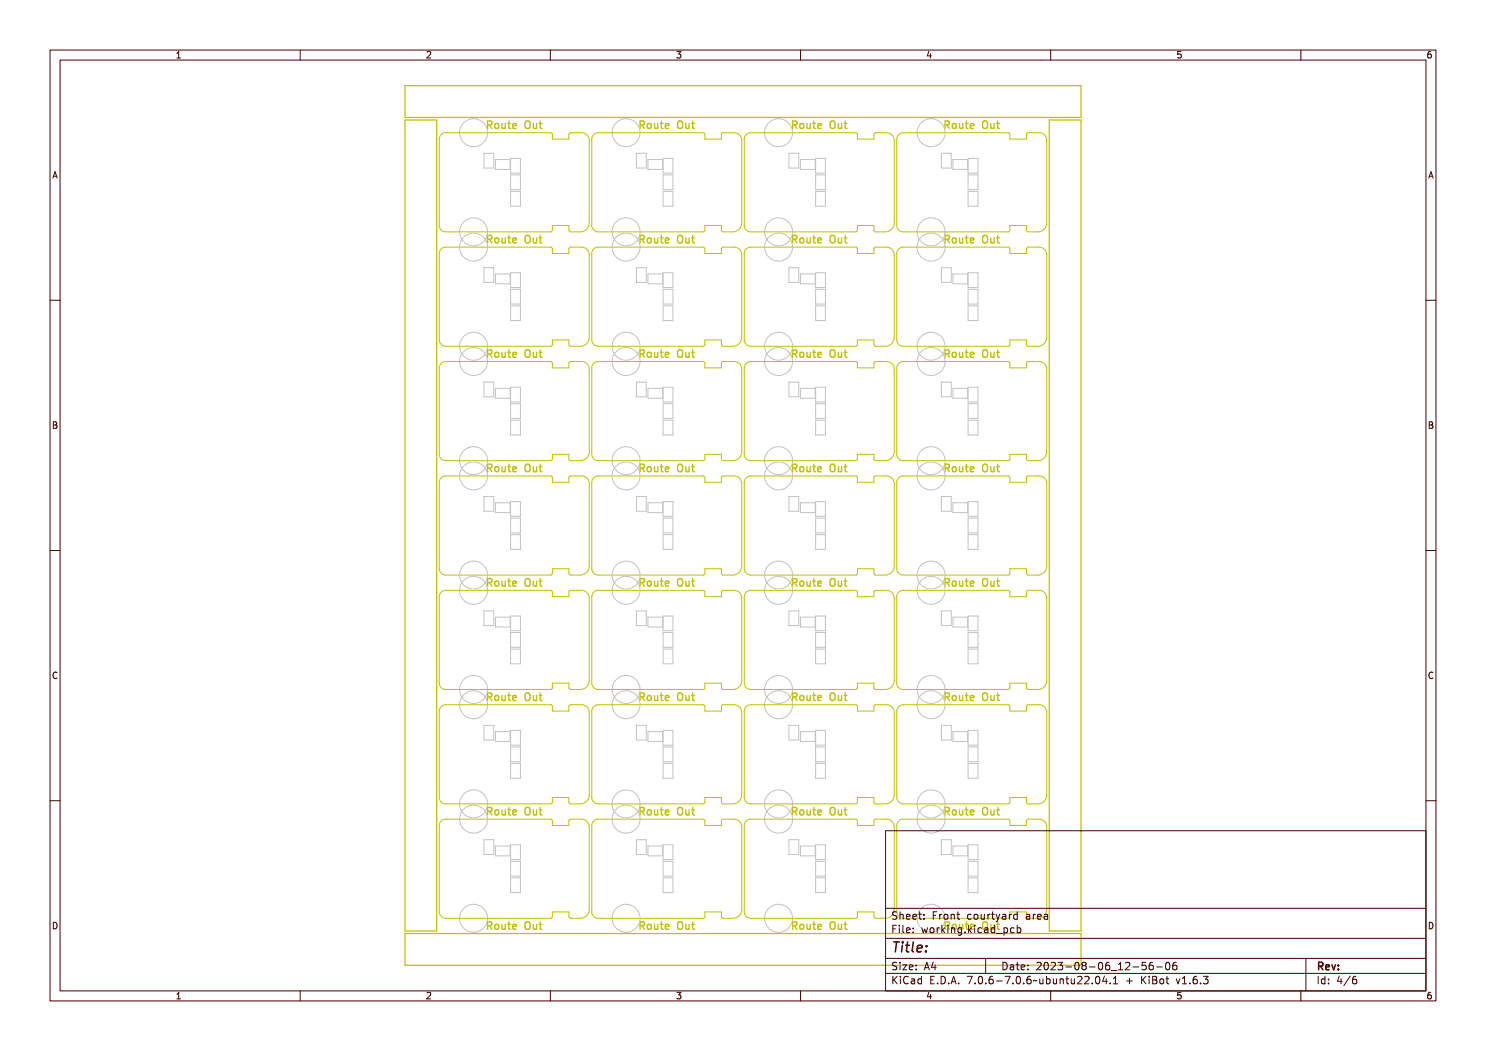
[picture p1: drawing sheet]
<svg xmlns="http://www.w3.org/2000/svg" width="297mm" height="210mm" viewBox="0 0 297 210" stroke-linecap="round" stroke-linejoin="round" font-family="sans-serif">
<defs><g id="words">
<text font-size="2.7" fill="#480000" x="178" y="190.3">Title:</text>
<g font-size="2" fill="#c2c200">
<text x="97.3" y="25.7">Route Out</text>
<text x="127.8" y="25.7">Route Out</text>
<text x="158.3" y="25.7">Route Out</text>
<text x="188.8" y="25.7">Route Out</text>
<text x="97.3" y="48.6">Route Out</text>
<text x="127.8" y="48.6">Route Out</text>
<text x="158.3" y="48.6">Route Out</text>
<text x="188.8" y="48.6">Route Out</text>
<text x="97.3" y="71.5">Route Out</text>
<text x="127.8" y="71.5">Route Out</text>
<text x="158.3" y="71.5">Route Out</text>
<text x="188.8" y="71.5">Route Out</text>
<text x="97.3" y="94.3">Route Out</text>
<text x="127.8" y="94.3">Route Out</text>
<text x="158.3" y="94.3">Route Out</text>
<text x="188.8" y="94.3">Route Out</text>
<text x="97.3" y="117.2">Route Out</text>
<text x="127.8" y="117.2">Route Out</text>
<text x="158.3" y="117.2">Route Out</text>
<text x="188.8" y="117.2">Route Out</text>
<text x="97.3" y="140">Route Out</text>
<text x="127.8" y="140">Route Out</text>
<text x="158.3" y="140">Route Out</text>
<text x="188.8" y="140">Route Out</text>
<text x="97.3" y="162.9">Route Out</text>
<text x="127.8" y="162.9">Route Out</text>
<text x="158.3" y="162.9">Route Out</text>
<text x="188.8" y="162.9">Route Out</text>
<text x="97.3" y="185.8">Route Out</text>
<text x="127.8" y="185.8">Route Out</text>
<text x="158.3" y="185.8">Route Out</text>
</g>
<g font-size="2" fill="#480000">
<text x="178" y="183.7">Sheet: Front courtyard area</text>
<text x="188.8" y="185.8">Route Out</text>
<text x="178" y="186.5">File: working.kicad_pcb</text>
<text x="178" y="193.9">Size: A4</text>
<text x="178" y="196.6">KiCad E.D.A. 7.0.6-7.0.6~ubuntu22.04.1 + KiBot v1.6.3</text>
<text x="200" y="193.9">Date: 2023-08-06_12-56-06</text>
<text x="263" y="196.6">Id: 4/6</text>
<text x="263" y="193.9">Rev:</text>
</g>
<g font-size="1.7" fill="#480000">
<text x="35" y="11.7">1</text>
<text x="85" y="11.7">2</text>
<text x="135" y="11.7">3</text>
<text x="185" y="11.7">4</text>
<text x="235" y="11.7">5</text>
<text x="285" y="11.7">6</text>
<text x="10.5" y="35.7">A</text>
<text x="285.5" y="35.7">A</text>
<text x="10.5" y="85.6">B</text>
<text x="285.5" y="85.6">B</text>
<text x="10.5" y="135.7">C</text>
<text x="285.5" y="135.7">C</text>
<text x="10.5" y="185.6">D</text>
<text x="285.5" y="185.6">D</text>
<text x="35" y="199.7">1</text>
<text x="85" y="199.7">2</text>
<text x="135" y="199.7">3</text>
<text x="185" y="199.7">4</text>
<text x="235" y="199.7">5</text>
<text x="285" y="199.7">6</text>
</g>
</g></defs>
<g fill="none" stroke="#c2c2c2" stroke-width=".2">
<path d="M96.7 30.6h2v3h-2zM99 31.9h3v2h-3zM102.1 31.6h1.9v3h-1.9zM102.1 35h1.9v2.9h-1.9zM102.1 38.3h1.9v2.9h-1.9zM127.2 30.6h2v3h-2zM129.5 31.9h2.9v2h-2.9zM132.5 31.6h2v3h-2zM132.5 35h2v2.9h-2zM132.5 38.3h2v2.9h-2zM157.7 30.6h1.9v3h-1.9zM160 31.9h2.9v2h-2.9z"/>
<path d="M163 31.6h2v3h-2zM163 35h2v2.9h-2zM163 38.3h2v2.9h-2zM188.2 30.6h1.9v3h-1.9zM190.5 31.9h2.9v2h-2.9zM193.5 31.6h2v3h-2zM193.5 35h2v2.9h-2zM193.5 38.3h2v2.9h-2zM96.7 53.5h2v2.9h-2zM99 54.7h3v2h-3zM102.1 54.5h1.9v3h-1.9zM102.1 57.8h1.9v3h-1.9z"/>
<path d="M127.2 53.5h2v2.9h-2zM129.5 54.7h2.9v2h-2.9zM132.5 54.5h2v3h-2zM132.5 57.8h2v3h-2zM157.7 53.5h1.9v2.9h-1.9zM160 54.7h2.9v2h-2.9zM163 54.5h2v3h-2zM163 57.8h2v3h-2zM188.2 53.5h1.9v2.9h-1.9zM190.5 54.7h2.9v2h-2.9zM193.5 54.5h2v3h-2zM193.5 57.8h2v3h-2z"/>
<path d="M96.7 76.4h2v2.9h-2zM99 77.6h3v2h-3zM102.1 61.1h1.9v3h-1.9zM102.1 77.4h1.9v2.9h-1.9zM127.2 76.4h2v2.9h-2zM129.5 77.6h2.9v2h-2.9zM132.5 61.1h2v3h-2zM132.5 77.4h2v2.9h-2zM157.7 76.4h1.9v2.9h-1.9zM160 77.6h2.9v2h-2.9zM163 61.1h2v3h-2zM163 77.4h2v2.9h-2z"/>
<path d="M188.2 76.4h1.9v2.9h-1.9zM190.5 77.6h2.9v2h-2.9zM193.5 61.1h2v3h-2zM193.5 77.4h2v2.9h-2zM96.7 99.2h2v3h-2zM102.1 80.7h1.9v2.9h-1.9zM102.1 84h1.9v2.9h-1.9zM127.2 99.2h2v3h-2zM132.5 80.7h2v2.9h-2zM132.5 84h2v2.9h-2zM157.7 99.2h1.9v3h-1.9zM163 80.7h2v2.9h-2z"/>
<path d="M163 84h2v2.9h-2zM188.2 99.2h1.9v3h-1.9zM193.5 80.7h2v2.9h-2zM193.5 84h2v2.9h-2zM99 100.5h3v1.9h-3zM102.1 103.5h1.9v3h-1.9zM102.1 100.2h1.9v3h-1.9zM102.1 106.8h1.9v3h-1.9zM129.5 100.5h2.9v1.9h-2.9zM132.5 100.2h2v3h-2zM132.5 103.5h2v3h-2zM132.5 106.8h2v3h-2z"/>
<path d="M160 100.5h2.9v1.9h-2.9zM163 100.2h2v3h-2zM163 103.5h2v3h-2zM163 106.8h2v3h-2zM190.5 100.5h2.9v1.9h-2.9zM193.5 103.5h2v3h-2zM193.5 100.2h2v3h-2zM193.5 106.8h2v3h-2zM96.7 122.1h2v2.9h-2zM99 123.3h3v2h-3zM102.1 129.7h1.9v2.9h-1.9zM102.1 126.4h1.9v2.9h-1.9z"/>
<path d="M102.1 123.1h1.9v2.9h-1.9zM127.2 122.1h2v2.9h-2zM129.5 123.3h2.9v2h-2.9zM132.5 129.7h2v2.9h-2zM132.5 123.1h2v2.9h-2zM132.5 126.4h2v2.9h-2zM157.7 122.1h1.9v2.9h-1.9zM160 123.3h2.9v2h-2.9zM163 123.1h2v2.9h-2zM163 126.4h2v2.9h-2zM163 129.7h2v2.9h-2zM188.2 122.1h1.9v2.9h-1.9z"/>
<path d="M190.5 123.3h2.9v2h-2.9zM193.5 129.7h2v2.9h-2zM193.5 123.1h2v2.9h-2zM193.5 126.4h2v2.9h-2zM96.7 144.9h2v3h-2zM99 146.2h3v2h-3zM102.1 145.9h1.9v3h-1.9zM102.1 149.3h1.9v2.9h-1.9zM102.1 152.6h1.9v2.9h-1.9zM127.2 144.9h2v3h-2zM129.5 146.2h2.9v2h-2.9zM132.5 145.9h2v3h-2z"/>
<path d="M132.5 149.3h2v2.9h-2zM132.5 152.6h2v2.9h-2zM157.7 144.9h1.9v3h-1.9zM160 146.2h2.9v2h-2.9zM163 145.9h2v3h-2zM163 149.3h2v2.9h-2zM163 152.6h2v2.9h-2zM188.2 144.9h1.9v3h-1.9zM190.5 146.2h2.9v2h-2.9zM193.5 145.9h2v3h-2zM193.5 149.3h2v2.9h-2zM193.5 152.6h2v2.9h-2z"/>
<path d="M96.7 167.8h2v2.9h-2zM99 169h3v2h-3zM102.1 168.8h1.9v3h-1.9zM102.1 172.1h1.9v3h-1.9zM102.1 175.4h1.9v3h-1.9zM127.2 167.8h2v2.9h-2zM129.5 169h2.9v2h-2.9zM132.5 168.8h2v3h-2zM132.5 172.1h2v3h-2zM132.5 175.4h2v3h-2zM157.7 167.8h1.9v2.9h-1.9zM160 169h2.9v2h-2.9z"/>
<path d="M163 168.8h2v3h-2zM163 172.1h2v3h-2zM163 175.4h2v3h-2zM188.2 167.8h1.9v2.9h-1.9zM190.5 169h2.9v2h-2.9zM193.5 168.8h2v3h-2zM193.5 172.1h2v3h-2zM193.5 175.4h2v3h-2z"/>
<circle cx="94.7" cy="26.5" r="2.79"/>
<circle cx="125.1" cy="26.5" r="2.79"/>
<circle cx="155.6" cy="26.5" r="2.79"/>
<circle cx="186.1" cy="26.5" r="2.79"/>
<circle cx="94.7" cy="46.3" r="2.79"/>
<circle cx="94.7" cy="49.4" r="2.79"/>
<circle cx="125.1" cy="46.3" r="2.79"/>
<circle cx="125.1" cy="49.4" r="2.79"/>
<circle cx="155.6" cy="46.3" r="2.79"/>
<circle cx="155.6" cy="49.4" r="2.79"/>
<circle cx="186.1" cy="46.3" r="2.79"/>
<circle cx="186.1" cy="49.4" r="2.79"/>
<circle cx="94.7" cy="69.2" r="2.79"/>
<circle cx="94.7" cy="72.2" r="2.79"/>
<circle cx="125.1" cy="69.2" r="2.79"/>
<circle cx="125.1" cy="72.2" r="2.79"/>
<circle cx="155.6" cy="69.2" r="2.79"/>
<circle cx="155.6" cy="72.2" r="2.79"/>
<circle cx="186.1" cy="69.2" r="2.79"/>
<circle cx="186.1" cy="72.2" r="2.79"/>
<circle cx="94.7" cy="95.1" r="2.79"/>
<circle cx="94.7" cy="92" r="2.79"/>
<circle cx="125.1" cy="95.1" r="2.79"/>
<circle cx="125.1" cy="92" r="2.79"/>
<circle cx="155.6" cy="95.1" r="2.79"/>
<circle cx="155.6" cy="92" r="2.79"/>
<circle cx="186.1" cy="95.1" r="2.79"/>
<circle cx="186.1" cy="92" r="2.79"/>
<circle cx="94.7" cy="118" r="2.79"/>
<circle cx="94.7" cy="114.9" r="2.79"/>
<circle cx="125.1" cy="118" r="2.79"/>
<circle cx="125.1" cy="114.9" r="2.79"/>
<circle cx="155.6" cy="118" r="2.79"/>
<circle cx="155.6" cy="114.9" r="2.79"/>
<circle cx="186.1" cy="118" r="2.79"/>
<circle cx="186.1" cy="114.9" r="2.79"/>
<circle cx="94.7" cy="137.8" r="2.79"/>
<circle cx="125.1" cy="137.8" r="2.79"/>
<circle cx="155.6" cy="137.8" r="2.79"/>
<circle cx="186.1" cy="137.8" r="2.79"/>
<circle cx="94.7" cy="140.8" r="2.79"/>
<circle cx="125.1" cy="140.8" r="2.79"/>
<circle cx="155.6" cy="140.8" r="2.79"/>
<circle cx="186.1" cy="140.8" r="2.79"/>
<circle cx="94.7" cy="160.6" r="2.79"/>
<circle cx="94.7" cy="163.7" r="2.79"/>
<circle cx="125.1" cy="160.6" r="2.79"/>
<circle cx="125.1" cy="163.7" r="2.79"/>
<circle cx="155.6" cy="160.6" r="2.79"/>
<circle cx="155.6" cy="163.7" r="2.79"/>
<circle cx="186.1" cy="163.7" r="2.79"/>
<circle cx="186.1" cy="160.6" r="2.79"/>
<circle cx="94.7" cy="183.5" r="2.79"/>
<circle cx="125.1" cy="183.5" r="2.79"/>
<circle cx="155.6" cy="183.5" r="2.79"/>
<circle cx="186.1" cy="183.5" r="2.79"/>
</g>
<g fill="none" stroke="#c2c200" stroke-width=".2">
<path d="M88.3 26.8l.8-.3h21l.3 .3v1h3.3v-1l.3-.3h2.2a1.52 1.52 0 0 1 1.6 1.5v16.6a1.78 1.78 0 0 1-1.8 1.7h-2l-.3-.2v-1h-3.3v1l-.3 .2h-21a1.27 1.27 0 0 1-1.3-1.2v-17.3l.1-.4zM118.8 26.8l.7-.3h21.1l.3 .3v1h3.3v-1l.2-.3h2.3a1.52 1.52 0 0 1 1.5 1.5v16.6a1.78 1.78 0 0 1-1.7 1.7h-2.1l-.2-.2v-1h-3.3v1l-.3 .2h-21.1a1.27 1.27 0 0 1-1.2-1.2v-17.3v-.4zM149.3 26.8l.7-.3h21.1l.3 .3v1h3.3v-1l.2-.3h2.3a1.52 1.52 0 0 1 1.5 1.5v16.6a1.78 1.78 0 0 1-1.8 1.7h-2l-.2-.2v-1h-3.3v1l-.3 .2h-21.1a1.27 1.27 0 0 1-1.2-1.2v-17.3v-.4zM179.5 27l.6-.4 .4-.1h21.1l.2 .3v1h3.3v-1l.3-.3h2.3a1.52 1.52 0 0 1 1.5 1.5v16.6a1.78 1.78 0 0 1-1.8 1.7h-2l-.3-.2v-1h-3.3v1l-.2 .2h-21.1a1.27 1.27 0 0 1-1.3-1.2v-17.3zM88 49.9l.7-.5h.4h21l.3 .2v1h3.3v-1l.3-.2h2.2a1.52 1.52 0 0 1 1.6 1.5v16.5a1.78 1.78 0 0 1-1.8 1.8h-2l-.3-.3v-1h-3.3v1l-.3 .3h-21a1.27 1.27 0 0 1-1.3-1.3v-17.3zM118.5 49.9l.6-.5h.4h21.1l.3 .2v1h3.3v-1l.2-.2h2.3a1.52 1.52 0 0 1 1.5 1.5v16.5a1.78 1.78 0 0 1-1.7 1.8h-2.1l-.2-.3v-1h-3.3v1l-.3 .3h-21.1a1.27 1.27 0 0 1-1.2-1.3v-17.3zM149 49.9l.6-.5h.4h21.1l.3 .2v1h3.3v-1l.2-.2h2.3a1.52 1.52 0 0 1 1.5 1.5v16.5a1.78 1.78 0 0 1-1.8 1.8h-2l-.2-.3v-1h-3.3v1l-.3 .3h-21.1a1.27 1.27 0 0 1-1.2-1.3v-17.3zM179.5 49.9l.6-.5h.4h21.1l.2 .2v1h3.3v-1l.3-.2h2.3a1.52 1.52 0 0 1 1.5 1.5v16.5a1.78 1.78 0 0 1-1.8 1.8h-2l-.3-.3v-1h-3.3v1l-.2 .3h-21.1a1.27 1.27 0 0 1-1.3-1.3v-17.3zM88 72.8l.7-.5 .4-.1h21l.3 .3v1h3.3v-1l.3-.3h2.2a1.52 1.52 0 0 1 1.6 1.6v16.5a1.78 1.78 0 0 1-1.8 1.8h-2l-.3-.3v-1h-3.3v1l-.3 .3h-21a1.27 1.27 0 0 1-1.3-1.3v-17.3zM118.5 72.8l.6-.5 .4-.1h21.1l.3 .3v1h3.3v-1l.2-.3h2.3a1.52 1.52 0 0 1 1.5 1.6v16.5a1.78 1.78 0 0 1-1.7 1.8h-2.1l-.2-.3v-1h-3.3v1l-.3 .3h-21.1a1.27 1.27 0 0 1-1.2-1.3v-17.3zM149 72.8l.6-.5 .4-.1h21.1l.3 .3v1h3.3v-1l.2-.3h2.3a1.52 1.52 0 0 1 1.5 1.6v16.5a1.78 1.78 0 0 1-1.8 1.8h-2l-.2-.3v-1h-3.3v1l-.3 .3h-21.1a1.27 1.27 0 0 1-1.2-1.3v-17.3zM179.5 72.8l.6-.5 .4-.1h21.1l.2 .3v1h3.3v-1l.3-.3h2.3a1.52 1.52 0 0 1 1.5 1.6v16.5a1.78 1.78 0 0 1-1.8 1.8h-2l-.3-.3v-1h-3.3v1l-.2 .3h-21.1a1.27 1.27 0 0 1-1.3-1.3v-17.3z"/>
<path d="M88.3 95.3l.8-.2h21l.3 .3v1h3.3v-1l.3-.3h2.2a1.52 1.52 0 0 1 1.6 1.5v16.5a1.78 1.78 0 0 1-1.8 1.8h-2l-.3-.2v-1.1h-3.3v1.1l-.3 .2h-21a1.27 1.27 0 0 1-1.3-1.3v-17.2l.1-.4zM118.8 95.3l.7-.2h21.1l.3 .3v1h3.3v-1l.2-.3h2.3a1.52 1.52 0 0 1 1.5 1.5v16.5a1.78 1.78 0 0 1-1.7 1.8h-2.1l-.2-.2v-1.1h-3.3v1.1l-.3 .2h-21.1a1.27 1.27 0 0 1-1.2-1.3v-17.2v-.4zM149.3 95.3l.7-.2h21.1l.3 .3v1h3.3v-1l.2-.3h2.3a1.52 1.52 0 0 1 1.5 1.5v16.5a1.78 1.78 0 0 1-1.8 1.8h-2l-.2-.2v-1.1h-3.3v1.1l-.3 .2h-21.1a1.27 1.27 0 0 1-1.2-1.3v-17.2v-.4zM179.5 95.6l.6-.4 .4-.1h21.1l.2 .3v1h3.3v-1l.3-.3h2.3a1.52 1.52 0 0 1 1.5 1.5v16.5a1.78 1.78 0 0 1-1.8 1.8h-2l-.3-.2v-1.1h-3.3v1.1l-.2 .2h-21.1a1.27 1.27 0 0 1-1.3-1.3v-17.2zM88.3 118.2l.8-.2h21l.3 .2v1h3.3v-1l.3-.2h2.2a1.52 1.52 0 0 1 1.6 1.5v16.5a1.78 1.78 0 0 1-1.8 1.8h-2l-.3-.3v-1h-3.3v1l-.3 .3h-21a1.27 1.27 0 0 1-1.3-1.3v-17.3l.1-.4zM118.8 118.2l.7-.2h21.1l.3 .2v1h3.3v-1l.2-.2h2.3a1.52 1.52 0 0 1 1.5 1.5v16.5a1.78 1.78 0 0 1-1.7 1.8h-2.1l-.2-.3v-1h-3.3v1l-.3 .3h-21.1a1.27 1.27 0 0 1-1.2-1.3v-17.3v-.4zM149 118.5l.6-.5h.4h21.1l.3 .2v1h3.3v-1l.2-.2h2.3a1.52 1.52 0 0 1 1.5 1.5v16.5a1.78 1.78 0 0 1-1.8 1.8h-2l-.2-.3v-1h-3.3v1l-.3 .3h-21.1a1.27 1.27 0 0 1-1.2-1.3v-17.3zM179.5 118.5l.6-.5h.4h21.1l.2 .2v1h3.3v-1l.3-.2h2.3a1.52 1.52 0 0 1 1.5 1.5v16.5a1.78 1.78 0 0 1-1.8 1.8h-2l-.3-.3v-1h-3.3v1l-.2 .3h-21.1a1.27 1.27 0 0 1-1.3-1.3v-17.3zM88.3 141.1l.8-.3h21l.3 .3v1h3.3v-1l.3-.3h2.2a1.52 1.52 0 0 1 1.6 1.5v16.6a1.78 1.78 0 0 1-1.8 1.7h-2l-.3-.2v-1h-3.3v1l-.3 .2h-21a1.27 1.27 0 0 1-1.3-1.2v-17.3l.1-.4zM118.8 141.1l.7-.3h21.1l.3 .3v1h3.3v-1l.2-.3h2.3a1.52 1.52 0 0 1 1.5 1.5v16.6a1.78 1.78 0 0 1-1.7 1.7h-2.1l-.2-.2v-1h-3.3v1l-.3 .2h-21.1a1.27 1.27 0 0 1-1.2-1.2v-17.3v-.4zM149.3 141.1l.7-.3h21.1l.3 .3v1h3.3v-1l.2-.3h2.3a1.52 1.52 0 0 1 1.5 1.5v16.6a1.78 1.78 0 0 1-1.8 1.7h-2l-.2-.2v-1h-3.3v1l-.3 .2h-21.1a1.27 1.27 0 0 1-1.2-1.2v-17.3v-.4zM179.5 141.3l.6-.4 .4-.1h21.1l.2 .3v1h3.3v-1l.3-.3h2.3a1.52 1.52 0 0 1 1.5 1.5v16.6a1.78 1.78 0 0 1-1.8 1.7h-2l-.3-.2v-1h-3.3v1l-.2 .2h-21.1a1.27 1.27 0 0 1-1.3-1.2v-17.3z"/>
<path d="M88 164.2l.7-.5h.4h21l.3 .2v1h3.3v-1l.3-.2h2.2a1.52 1.52 0 0 1 1.6 1.5v16.5a1.78 1.78 0 0 1-1.8 1.8h-2l-.3-.3v-1h-3.3v1l-.3 .3h-21a1.27 1.27 0 0 1-1.3-1.3v-17.3zM118.8 163.9l.7-.2h21.1l.3 .2v1h3.3v-1l.2-.2h2.3a1.52 1.52 0 0 1 1.5 1.5v16.5a1.78 1.78 0 0 1-1.7 1.8h-2.1l-.2-.3v-1h-3.3v1l-.3 .3h-21.1a1.27 1.27 0 0 1-1.2-1.3v-17.3v-.4zM149 164.2l.6-.5h.4h21.1l.3 .2v1h3.3v-1l.2-.2h2.3a1.52 1.52 0 0 1 1.5 1.5v16.5a1.78 1.78 0 0 1-1.8 1.8h-2l-.2-.3v-1h-3.3v1l-.3 .3h-21.1a1.27 1.27 0 0 1-1.2-1.3v-17.3zM180.5 183.5h21.1M201.8 182.2h3.3M209.2 181.7v-16.5a1.52 1.52 0 0 0-1.5-1.5h-2.3l-.3 .2v1h-3.3v-1l-.2-.2h-21.1a1.27 1.27 0 0 0-1.3 1.2v17.3"/>
</g>
<path d="M80.9 17.1h135.2v6.4h-135.2zM80.9 24h6.4v162h-6.4zM209.7 24h6.4v162h-6.4zM80.9 186.5h135.2v6.4h-135.2z" fill="none" stroke="#c2c200" stroke-width=".25"/>
<g fill="none" stroke="#c2c200" stroke-width=".27">
<path d="M97.5 24.3a.74 .74 0 0 1 .8 .2l.1 .3-.3 .3 .4 .6h-.2l-.2-.5-.2-.1h-.2v.6h-.2zM97.7 24.4h.2a.26 .26 0 0 1 .3 .3 .26 .26 0 0 1-.3 .3h-.2zM98.9 24.9l.1-.1a.4 .4 0 0 1 .4 .4 .4 .4 0 0 1-.4 .4l-.1-.2zM99.9 24.6h.2v.9l.2 .1 .3-.2v-.8h.2v1.1h-.2v-.1a.36 .36 0 0 1-.4 .2 .36 .36 0 0 1-.3-.5zM101.4 24.3h.2v.3h.4v.2h-.4v.7l.4 .1v.1h-.4l-.2-.1v-.8h-.3v-.2h.3zM102.4 24.8a.49 .49 0 0 1 .6-.1 .49 .49 0 0 1 .3 .5h-.8a.42 .42 0 0 0 .3 .4 .42 .42 0 0 0 .4-.1 .48 .48 0 0 1-.4 .3 .48 .48 0 0 1-.4-.3zM102.6 24.9l.3-.1 .2 .3h-.6zM104.9 24.3a.54 .54 0 0 1 .7 .1 .54 .54 0 0 1 .1 .6 .54 .54 0 0 1-.5 .8 .54 .54 0 0 1-.5-.8zM105.1 24.4a.57 .57 0 0 1 .4 1l-.2 .2a.57 .57 0 0 1-.3-.9zM106 24.6h.2v.9l.2 .1 .2-.2 .1-.8h.1v1.1h-.1v-.1a.36 .36 0 0 1-.5 .2 .36 .36 0 0 1-.2-.5zM107.4 24.3h.2v.3h.4v.2h-.4v.7l.4 .1v.1h-.4l-.1-.1-.1-.8h-.2v-.2h.2zM127.9 24.3a.74 .74 0 0 1 .9 .2v.3l-.2 .3 .4 .6h-.2l-.2-.5-.3-.1h-.2v.6h-.2z"/>
<path d="M128.1 24.4h.3a.26 .26 0 0 1 .2 .3 .26 .26 0 0 1-.2 .3h-.3zM129.4 24.9l.1-.1a.4 .4 0 0 1 .4 .4 .4 .4 0 0 1-.4 .4l-.1-.2zM130.4 24.6h.2v.9l.2 .1 .3-.2v-.8h.2v1.1h-.2v-.1a.36 .36 0 0 1-.5 .2 .36 .36 0 0 1-.2-.5zM131.9 24.3h.1v.3h.5v.2h-.5l.1 .7 .4 .1v.1h-.4l-.2-.1v-.8h-.3v-.2h.3zM132.9 24.8a.49 .49 0 0 1 .6-.1 .49 .49 0 0 1 .3 .5h-.8a.42 .42 0 0 0 .2 .4 .42 .42 0 0 0 .5-.1 .48 .48 0 0 1-.4 .3 .48 .48 0 0 1-.5-.3zM133.1 24.9l.3-.1 .2 .3h-.6zM135.4 24.3a.54 .54 0 0 1 .6 .1 .54 .54 0 0 1 .2 .6 .54 .54 0 0 1-.5 .8 .54 .54 0 0 1-.5-.8zM135.6 24.4a.57 .57 0 0 1 .3 1l-.1 .2a.57 .57 0 0 1-.4-.9zM136.5 24.6h.2v.9l.2 .1 .2-.2v-.8h.2v1.1h-.2v-.1a.36 .36 0 0 1-.4 .2 .36 .36 0 0 1-.2-.5zM137.9 24.3h.2v.3h.4v.2h-.4v.7l.4 .1v.1h-.4l-.1-.1-.1-.8h-.3v-.2h.3zM158.4 24.3a.74 .74 0 0 1 .9 .2v.3l-.3 .3 .5 .6h-.2l-.3-.5-.2-.1h-.2v.6h-.2zM158.6 24.4h.2a.26 .26 0 0 1 .3 .3 .26 .26 0 0 1-.3 .3h-.2z"/>
<path d="M159.9 24.9l.1-.1a.4 .4 0 0 1 .4 .4 .4 .4 0 0 1-.4 .4l-.2-.2zM160.9 24.6h.2v.9l.2 .1 .2-.2 .1-.8h.1v1.1h-.1v-.1a.36 .36 0 0 1-.5 .2 .36 .36 0 0 1-.2-.5zM162.3 24.3h.2v.3h.4v.2h-.4v.7l.4 .1v.1h-.4l-.1-.1-.1-.8h-.3v-.2h.3zM163.4 24.8a.49 .49 0 0 1 .6-.1 .49 .49 0 0 1 .2 .5h-.8a.42 .42 0 0 0 .3 .4 .42 .42 0 0 0 .5-.1 .48 .48 0 0 1-.4 .3 .48 .48 0 0 1-.5-.3zM163.5 24.9l.4-.1 .1 .3h-.5zM165.9 24.3a.54 .54 0 0 1 .6 .1 .54 .54 0 0 1 .2 .6 .54 .54 0 0 1-.5 .8 .54 .54 0 0 1-.5-.8zM166 24.4a.57 .57 0 0 1 .4 1l-.1 .2a.57 .57 0 0 1-.4-.9zM167 24.6h.1l.1 .9 .2 .1 .2-.2v-.8h.2v1.1h-.2v-.1a.36 .36 0 0 1-.4 .2 .36 .36 0 0 1-.2-.5zM168.4 24.3h.2v.3h.4v.2h-.4v.7l.4 .1v.1h-.4l-.2-.1v-.8h-.3v-.2h.3zM188.9 24.3a.74 .74 0 0 1 .9 .2v.3l-.3 .3 .5 .6h-.2l-.3-.5-.2-.1h-.2v.6h-.2zM189.1 24.4h.2a.26 .26 0 0 1 .3 .3 .26 .26 0 0 1-.3 .3h-.2zM190.4 24.9l.1-.1a.4 .4 0 0 1 .4 .4 .4 .4 0 0 1-.4 .4l-.2-.2z"/>
<path d="M191.4 24.6h.2v.9l.2 .1 .2-.2v-.8h.2v1.1h-.2v-.1a.36 .36 0 0 1-.4 .2 .36 .36 0 0 1-.2-.5zM192.8 24.3h.2v.3h.4v.2h-.4v.7l.4 .1v.1h-.4l-.2-.1v-.8h-.3v-.2h.3zM193.9 24.8a.49 .49 0 0 1 .6-.1 .49 .49 0 0 1 .2 .5h-.8a.42 .42 0 0 0 .3 .4 .42 .42 0 0 0 .5-.1 .48 .48 0 0 1-.5 .3 .48 .48 0 0 1-.4-.3zM194 24.9l.4-.1 .1 .3h-.6zM196.4 24.3a.54 .54 0 0 1 .6 .1 .54 .54 0 0 1 .1 .6 .54 .54 0 0 1-.5 .8 .54 .54 0 0 1-.4-.8zM196.5 24.4a.57 .57 0 0 1 .4 1l-.1 .2a.57 .57 0 0 1-.4-.9zM197.4 24.6h.2v.9l.2 .1 .3-.2v-.8h.2v1.1h-.2v-.1a.36 .36 0 0 1-.4 .2 .36 .36 0 0 1-.3-.5zM198.9 24.3h.2v.3h.4v.2h-.4v.7l.4 .1v.1h-.4l-.2-.1v-.8h-.3v-.2h.3zM97.5 47.1a.74 .74 0 0 1 .8 .3l.1 .3-.3 .2 .4 .7h-.2l-.2-.5-.2-.1h-.2v.6h-.2zM97.7 47.3h.2a.26 .26 0 0 1 .3 .3 .26 .26 0 0 1-.3 .2h-.2zM98.9 47.7h.1a.4 .4 0 0 1 .4 .4 .4 .4 0 0 1-.4 .4l-.1-.3zM99.9 47.5h.2v.8l.2 .2 .3-.2v-.8h.2v1.1h-.2v-.2a.36 .36 0 0 1-.4 .2 .36 .36 0 0 1-.3-.4z"/>
<path d="M101.4 47.2h.2v.3h.4v.1h-.4v.7l.4 .2v.1h-.4l-.2-.2v-.8h-.3v-.1h.3zM102.4 47.6a.49 .49 0 0 1 .6-.1 .49 .49 0 0 1 .3 .6h-.8a.42 .42 0 0 0 .3 .4 .42 .42 0 0 0 .4-.1 .48 .48 0 0 1-.4 .3 .48 .48 0 0 1-.4-.3zM102.6 47.7h.3l.2 .3h-.6zM104.9 47.2a.54 .54 0 0 1 .7 .1 .54 .54 0 0 1 .1 .6 .54 .54 0 0 1-.5 .7 .54 .54 0 0 1-.5-.7zM105.1 47.3a.57 .57 0 0 1 .4 .9l-.2 .2a.57 .57 0 0 1-.3-.9zM106 47.5h.2v.8l.2 .2 .2-.2 .1-.8h.1v1.1h-.1v-.2a.36 .36 0 0 1-.5 .2 .36 .36 0 0 1-.2-.4zM107.4 47.2h.2v.3h.4v.1h-.4v.7l.4 .2v.1h-.4l-.1-.2-.1-.8h-.2v-.1h.2zM127.9 47.1a.74 .74 0 0 1 .9 .3v.3l-.2 .2 .4 .7h-.2l-.2-.5-.3-.1h-.2v.6h-.2zM128.1 47.3h.3a.26 .26 0 0 1 .2 .3 .26 .26 0 0 1-.2 .2h-.3zM129.4 47.7h.1a.4 .4 0 0 1 .4 .4 .4 .4 0 0 1-.4 .4l-.1-.3zM130.4 47.5h.2v.8l.2 .2 .3-.2v-.8h.2v1.1h-.2v-.2a.36 .36 0 0 1-.5 .2 .36 .36 0 0 1-.2-.4zM131.9 47.2h.1v.3h.5v.1h-.5l.1 .7 .4 .2v.1h-.4l-.2-.2v-.8h-.3v-.1h.3z"/>
<path d="M132.9 47.6a.49 .49 0 0 1 .6-.1 .49 .49 0 0 1 .3 .6h-.8a.42 .42 0 0 0 .2 .4 .42 .42 0 0 0 .5-.1 .48 .48 0 0 1-.4 .3 .48 .48 0 0 1-.5-.3zM133.1 47.7h.3l.2 .3h-.6zM135.4 47.2a.54 .54 0 0 1 .6 .1 .54 .54 0 0 1 .2 .6 .54 .54 0 0 1-.5 .7 .54 .54 0 0 1-.5-.7zM135.6 47.3a.57 .57 0 0 1 .3 .9l-.1 .2a.57 .57 0 0 1-.4-.9zM136.5 47.5h.2v.8l.2 .2 .2-.2v-.8h.2v1.1h-.2v-.2a.36 .36 0 0 1-.4 .2 .36 .36 0 0 1-.2-.4zM137.9 47.2h.2v.3h.4v.1h-.4v.7l.4 .2v.1h-.4l-.1-.2-.1-.8h-.3v-.1h.3zM158.4 47.1a.74 .74 0 0 1 .9 .3v.3l-.3 .2 .5 .7h-.2l-.3-.5-.2-.1h-.2v.6h-.2zM158.6 47.3h.2a.26 .26 0 0 1 .3 .3 .26 .26 0 0 1-.3 .2h-.2zM159.9 47.7h.1a.4 .4 0 0 1 .4 .4 .4 .4 0 0 1-.4 .4l-.2-.3zM160.9 47.5h.2v.8l.2 .2 .2-.2 .1-.8h.1v1.1h-.1v-.2a.36 .36 0 0 1-.5 .2 .36 .36 0 0 1-.2-.4zM162.3 47.2h.2v.3h.4v.1h-.4v.7l.4 .2v.1h-.4l-.1-.2-.1-.8h-.3v-.1h.3zM163.4 47.6a.49 .49 0 0 1 .6-.1 .49 .49 0 0 1 .2 .6h-.8a.42 .42 0 0 0 .3 .4 .42 .42 0 0 0 .5-.1 .48 .48 0 0 1-.4 .3 .48 .48 0 0 1-.5-.3z"/>
<path d="M163.5 47.7h.4l.1 .3h-.5zM165.9 47.2a.54 .54 0 0 1 .6 .1 .54 .54 0 0 1 .2 .6 .54 .54 0 0 1-.5 .7 .54 .54 0 0 1-.5-.7zM166 47.3a.57 .57 0 0 1 .4 .9l-.1 .2a.57 .57 0 0 1-.4-.9zM167 47.5h.1l.1 .8 .2 .2 .2-.2v-.8h.2v1.1h-.2v-.2a.36 .36 0 0 1-.4 .2 .36 .36 0 0 1-.2-.4zM168.4 47.2h.2v.3h.4v.1h-.4v.7l.4 .2v.1h-.4l-.2-.2v-.8h-.3v-.1h.3zM188.9 47.1a.74 .74 0 0 1 .9 .3v.3l-.3 .2 .5 .7h-.2l-.3-.5-.2-.1h-.2v.6h-.2zM189.1 47.3h.2a.26 .26 0 0 1 .3 .3 .26 .26 0 0 1-.3 .2h-.2zM190.4 47.7h.1a.4 .4 0 0 1 .4 .4 .4 .4 0 0 1-.4 .4l-.2-.3zM191.4 47.5h.2v.8l.2 .2 .2-.2v-.8h.2v1.1h-.2v-.2a.36 .36 0 0 1-.4 .2 .36 .36 0 0 1-.2-.4zM192.8 47.2h.2v.3h.4v.1h-.4v.7l.4 .2v.1h-.4l-.2-.2v-.8h-.3v-.1h.3zM193.9 47.6a.49 .49 0 0 1 .6-.1 .49 .49 0 0 1 .2 .6h-.8a.42 .42 0 0 0 .3 .4 .42 .42 0 0 0 .5-.1 .48 .48 0 0 1-.5 .3 .48 .48 0 0 1-.4-.3zM194 47.7h.4l.1 .3h-.6z"/>
<path d="M196.4 47.2a.54 .54 0 0 1 .6 .1 .54 .54 0 0 1 .1 .6 .54 .54 0 0 1-.5 .7 .54 .54 0 0 1-.4-.7zM196.5 47.3a.57 .57 0 0 1 .4 .9l-.1 .2a.57 .57 0 0 1-.4-.9zM197.4 47.5h.2v.8l.2 .2 .3-.2v-.8h.2v1.1h-.2v-.2a.36 .36 0 0 1-.4 .2 .36 .36 0 0 1-.3-.4zM198.9 47.2h.2v.3h.4v.1h-.4v.7l.4 .2v.1h-.4l-.2-.2v-.8h-.3v-.1h.3zM97.5 70a.74 .74 0 0 1 .8 .2l.1 .4-.3 .2 .4 .7h-.2l-.2-.5-.2-.2h-.2v.7h-.2zM97.7 70.2h.2a.26 .26 0 0 1 .3 .2 .26 .26 0 0 1-.3 .3h-.2zM98.9 70.6l.1-.1a.4 .4 0 0 1 .4 .4 .4 .4 0 0 1-.4 .4l-.1-.2zM99.9 70.4h.2v.8l.2 .1 .3-.2v-.7h.2v1.1h-.2v-.2a.36 .36 0 0 1-.4 .2 .36 .36 0 0 1-.3-.4zM101.4 70.1h.2v.3h.4v.1h-.4v.7l.4 .1v.2l-.4-.1-.2-.1v-.8h-.3v-.1h.3zM102.4 70.5a.49 .49 0 0 1 .6-.1 .49 .49 0 0 1 .3 .6h-.8a.42 .42 0 0 0 .3 .4 .42 .42 0 0 0 .4-.2 .48 .48 0 0 1-.4 .3 .48 .48 0 0 1-.4-.3zM102.6 70.6l.3-.1 .2 .3h-.6zM104.9 70.1a.54 .54 0 0 1 .7 0 .54 .54 0 0 1 .1 .6 .54 .54 0 0 1-.5 .8 .54 .54 0 0 1-.5-.8z"/>
<path d="M105.1 70.2a.57 .57 0 0 1 .4 .9l-.2 .2a.57 .57 0 0 1-.3-.9zM106 70.4h.2v.8l.2 .1 .2-.2 .1-.7h.1v1.1h-.1v-.2a.36 .36 0 0 1-.5 .2 .36 .36 0 0 1-.2-.4zM107.4 70.1h.2v.3h.4v.1h-.4v.7l.4 .1v.2l-.4-.1-.1-.1-.1-.8h-.2v-.1h.2zM127.9 70a.74 .74 0 0 1 .9 .2v.4l-.2 .2 .4 .7h-.2l-.2-.5-.3-.2h-.2v.7h-.2zM128.1 70.2h.3a.26 .26 0 0 1 .2 .2 .26 .26 0 0 1-.2 .3h-.3zM129.4 70.6l.1-.1a.4 .4 0 0 1 .4 .4 .4 .4 0 0 1-.4 .4l-.1-.2zM130.4 70.4h.2v.8l.2 .1 .3-.2v-.7h.2v1.1h-.2v-.2a.36 .36 0 0 1-.5 .2 .36 .36 0 0 1-.2-.4zM131.9 70.1h.1v.3h.5v.1h-.5l.1 .7 .4 .1v.2l-.4-.1-.2-.1v-.8h-.3v-.1h.3zM132.9 70.5a.49 .49 0 0 1 .6-.1 .49 .49 0 0 1 .3 .6h-.8a.42 .42 0 0 0 .2 .4 .42 .42 0 0 0 .5-.2 .48 .48 0 0 1-.4 .3 .48 .48 0 0 1-.5-.3zM133.1 70.6l.3-.1 .2 .3h-.6zM135.4 70.1a.54 .54 0 0 1 .6 0 .54 .54 0 0 1 .2 .6 .54 .54 0 0 1-.5 .8 .54 .54 0 0 1-.5-.8zM135.6 70.2a.57 .57 0 0 1 .3 .9l-.1 .2a.57 .57 0 0 1-.4-.9z"/>
<path d="M136.5 70.4h.2v.8l.2 .1 .2-.2v-.7h.2v1.1h-.2v-.2a.36 .36 0 0 1-.4 .2 .36 .36 0 0 1-.2-.4zM137.9 70.1h.2v.3h.4v.1h-.4v.7l.4 .1v.2l-.4-.1-.1-.1-.1-.8h-.3v-.1h.3zM158.4 70a.74 .74 0 0 1 .9 .2v.4l-.3 .2 .5 .7h-.2l-.3-.5-.2-.2h-.2v.7h-.2zM158.6 70.2h.2a.26 .26 0 0 1 .3 .2 .26 .26 0 0 1-.3 .3h-.2zM159.9 70.6l.1-.1a.4 .4 0 0 1 .4 .4 .4 .4 0 0 1-.4 .4l-.2-.2zM160.9 70.4h.2v.8l.2 .1 .2-.2 .1-.7h.1v1.1h-.1v-.2a.36 .36 0 0 1-.5 .2 .36 .36 0 0 1-.2-.4zM162.3 70.1h.2v.3h.4v.1h-.4v.7l.4 .1v.2l-.4-.1-.1-.1-.1-.8h-.3v-.1h.3zM163.4 70.5a.49 .49 0 0 1 .6-.1 .49 .49 0 0 1 .2 .6h-.8a.42 .42 0 0 0 .3 .4 .42 .42 0 0 0 .5-.2 .48 .48 0 0 1-.4 .3 .48 .48 0 0 1-.5-.3zM163.5 70.6l.4-.1 .1 .3h-.5zM165.9 70.1a.54 .54 0 0 1 .6 0 .54 .54 0 0 1 .2 .6 .54 .54 0 0 1-.5 .8 .54 .54 0 0 1-.5-.8zM166 70.2a.57 .57 0 0 1 .4 .9l-.1 .2a.57 .57 0 0 1-.4-.9zM167 70.4h.1l.1 .8 .2 .1 .2-.2v-.7h.2v1.1h-.2v-.2a.36 .36 0 0 1-.4 .2 .36 .36 0 0 1-.2-.4z"/>
<path d="M168.4 70.1h.2v.3h.4v.1h-.4v.7l.4 .1v.2l-.4-.1-.2-.1v-.8h-.3v-.1h.3zM188.9 70a.74 .74 0 0 1 .9 .2v.4l-.3 .2 .5 .7h-.2l-.3-.5-.2-.2h-.2v.7h-.2zM189.1 70.2h.2a.26 .26 0 0 1 .3 .2 .26 .26 0 0 1-.3 .3h-.2zM190.4 70.6l.1-.1a.4 .4 0 0 1 .4 .4 .4 .4 0 0 1-.4 .4l-.2-.2zM191.4 70.4h.2v.8l.2 .1 .2-.2v-.7h.2v1.1h-.2v-.2a.36 .36 0 0 1-.4 .2 .36 .36 0 0 1-.2-.4zM192.8 70.1h.2v.3h.4v.1h-.4v.7l.4 .1v.2l-.4-.1-.2-.1v-.8h-.3v-.1h.3zM193.9 70.5a.49 .49 0 0 1 .6-.1 .49 .49 0 0 1 .2 .6h-.8a.42 .42 0 0 0 .3 .4 .42 .42 0 0 0 .5-.2 .48 .48 0 0 1-.5 .3 .48 .48 0 0 1-.4-.3zM194 70.6l.4-.1 .1 .3h-.6zM196.4 70.1a.54 .54 0 0 1 .6 0 .54 .54 0 0 1 .1 .6 .54 .54 0 0 1-.5 .8 .54 .54 0 0 1-.4-.8zM196.5 70.2a.57 .57 0 0 1 .4 .9l-.1 .2a.57 .57 0 0 1-.4-.9zM197.4 70.4h.2v.8l.2 .1 .3-.2v-.7h.2v1.1h-.2v-.2a.36 .36 0 0 1-.4 .2 .36 .36 0 0 1-.3-.4zM198.9 70.1h.2v.3h.4v.1h-.4v.7l.4 .1v.2l-.4-.1-.2-.1v-.8h-.3v-.1h.3z"/>
<path d="M97.5 92.9a.74 .74 0 0 1 .8 .2l.1 .3-.3 .2 .4 .7h-.2l-.2-.5-.2-.1h-.2v.6h-.2zM97.7 93h.2a.26 .26 0 0 1 .3 .3 .26 .26 0 0 1-.3 .2h-.2zM98.9 93.5l.1-.1a.4 .4 0 0 1 .4 .4 .4 .4 0 0 1-.4 .4l-.1-.2zM99.9 93.2h.2v.8l.2 .2 .3-.2v-.8h.2v1.1h-.2v-.1a.36 .36 0 0 1-.4 .1 .36 .36 0 0 1-.3-.4zM101.4 92.9h.2v.3h.4v.2h-.4v.7l.4 .1v.1h-.4l-.2-.2v-.7h-.3v-.2h.3zM102.4 93.4a.49 .49 0 0 1 .6-.1 .49 .49 0 0 1 .3 .5h-.8a.42 .42 0 0 0 .3 .4 .42 .42 0 0 0 .4-.1 .48 .48 0 0 1-.4 .3 .48 .48 0 0 1-.4-.3zM102.6 93.4h.3l.2 .3h-.6zM104.9 92.9a.54 .54 0 0 1 .7 .1 .54 .54 0 0 1 .1 .6 .54 .54 0 0 1-.5 .8 .54 .54 0 0 1-.5-.8zM105.1 93a.57 .57 0 0 1 .4 .9l-.2 .3a.57 .57 0 0 1-.3-1zM106 93.2h.2v.8l.2 .2 .2-.2 .1-.8h.1v1.1h-.1v-.1a.36 .36 0 0 1-.5 .1 .36 .36 0 0 1-.2-.4zM107.4 92.9h.2v.3h.4v.2h-.4v.7l.4 .1v.1h-.4l-.1-.2-.1-.7h-.2v-.2h.2zM127.9 92.9a.74 .74 0 0 1 .9 .2v.3l-.2 .2 .4 .7h-.2l-.2-.5-.3-.1h-.2v.6h-.2z"/>
<path d="M128.1 93h.3a.26 .26 0 0 1 .2 .3 .26 .26 0 0 1-.2 .2h-.3zM129.4 93.5l.1-.1a.4 .4 0 0 1 .4 .4 .4 .4 0 0 1-.4 .4l-.1-.2zM130.4 93.2h.2v.8l.2 .2 .3-.2v-.8h.2v1.1h-.2v-.1a.36 .36 0 0 1-.5 .1 .36 .36 0 0 1-.2-.4zM131.9 92.9h.1v.3h.5v.2h-.5l.1 .7 .4 .1v.1h-.4l-.2-.2v-.7h-.3v-.2h.3zM132.9 93.4a.49 .49 0 0 1 .6-.1 .49 .49 0 0 1 .3 .5h-.8a.42 .42 0 0 0 .2 .4 .42 .42 0 0 0 .5-.1 .48 .48 0 0 1-.4 .3 .48 .48 0 0 1-.5-.3zM133.1 93.4h.3l.2 .3h-.6zM135.4 92.9a.54 .54 0 0 1 .6 .1 .54 .54 0 0 1 .2 .6 .54 .54 0 0 1-.5 .8 .54 .54 0 0 1-.5-.8zM135.6 93a.57 .57 0 0 1 .3 .9l-.1 .3a.57 .57 0 0 1-.4-1zM136.5 93.2h.2v.8l.2 .2 .2-.2v-.8h.2v1.1h-.2v-.1a.36 .36 0 0 1-.4 .1 .36 .36 0 0 1-.2-.4zM137.9 92.9h.2v.3h.4v.2h-.4v.7l.4 .1v.1h-.4l-.1-.2-.1-.7h-.3v-.2h.3zM158.4 92.9a.74 .74 0 0 1 .9 .2v.3l-.3 .2 .5 .7h-.2l-.3-.5-.2-.1h-.2v.6h-.2zM158.6 93h.2a.26 .26 0 0 1 .3 .3 .26 .26 0 0 1-.3 .2h-.2z"/>
<path d="M159.9 93.5l.1-.1a.4 .4 0 0 1 .4 .4 .4 .4 0 0 1-.4 .4l-.2-.2zM160.9 93.2h.2v.8l.2 .2 .2-.2 .1-.8h.1v1.1h-.1v-.1a.36 .36 0 0 1-.5 .1 .36 .36 0 0 1-.2-.4zM162.3 92.9h.2v.3h.4v.2h-.4v.7l.4 .1v.1h-.4l-.1-.2-.1-.7h-.3v-.2h.3zM163.4 93.4a.49 .49 0 0 1 .6-.1 .49 .49 0 0 1 .2 .5h-.8a.42 .42 0 0 0 .3 .4 .42 .42 0 0 0 .5-.1 .48 .48 0 0 1-.4 .3 .48 .48 0 0 1-.5-.3zM163.5 93.4h.4l.1 .3h-.5zM165.9 92.9a.54 .54 0 0 1 .6 .1 .54 .54 0 0 1 .2 .6 .54 .54 0 0 1-.5 .8 .54 .54 0 0 1-.5-.8zM166 93a.57 .57 0 0 1 .4 .9l-.1 .3a.57 .57 0 0 1-.4-1zM167 93.2h.1l.1 .8 .2 .2 .2-.2v-.8h.2v1.1h-.2v-.1a.36 .36 0 0 1-.4 .1 .36 .36 0 0 1-.2-.4zM168.4 92.9h.2v.3h.4v.2h-.4v.7l.4 .1v.1h-.4l-.2-.2v-.7h-.3v-.2h.3zM188.9 92.9a.74 .74 0 0 1 .9 .2v.3l-.3 .2 .5 .7h-.2l-.3-.5-.2-.1h-.2v.6h-.2zM189.1 93h.2a.26 .26 0 0 1 .3 .3 .26 .26 0 0 1-.3 .2h-.2zM190.4 93.5l.1-.1a.4 .4 0 0 1 .4 .4 .4 .4 0 0 1-.4 .4l-.2-.2z"/>
<path d="M191.4 93.2h.2v.8l.2 .2 .2-.2v-.8h.2v1.1h-.2v-.1a.36 .36 0 0 1-.4 .1 .36 .36 0 0 1-.2-.4zM192.8 92.9h.2v.3h.4v.2h-.4v.7l.4 .1v.1h-.4l-.2-.2v-.7h-.3v-.2h.3zM193.9 93.4a.49 .49 0 0 1 .6-.1 .49 .49 0 0 1 .2 .5h-.8a.42 .42 0 0 0 .3 .4 .42 .42 0 0 0 .5-.1 .48 .48 0 0 1-.5 .3 .48 .48 0 0 1-.4-.3zM194 93.4h.4l.1 .3h-.6zM196.4 92.9a.54 .54 0 0 1 .6 .1 .54 .54 0 0 1 .1 .6 .54 .54 0 0 1-.5 .8 .54 .54 0 0 1-.4-.8zM196.5 93a.57 .57 0 0 1 .4 .9l-.1 .3a.57 .57 0 0 1-.4-1zM197.4 93.2h.2v.8l.2 .2 .3-.2v-.8h.2v1.1h-.2v-.1a.36 .36 0 0 1-.4 .1 .36 .36 0 0 1-.3-.4zM198.9 92.9h.2v.3h.4v.2h-.4v.7l.4 .1v.1h-.4l-.2-.2v-.7h-.3v-.2h.3zM97.5 115.7a.74 .74 0 0 1 .8 .3l.1 .3-.3 .2 .4 .7h-.2l-.2-.5-.2-.1h-.2v.6h-.2zM97.7 115.9h.2a.26 .26 0 0 1 .3 .2 .26 .26 0 0 1-.3 .3h-.2zM98.9 116.3l.1-.1a.4 .4 0 0 1 .4 .4 .4 .4 0 0 1-.4 .4l-.1-.2zM99.9 116.1h.2v.8l.2 .2 .3-.2v-.8h.2v1.1h-.2v-.2a.36 .36 0 0 1-.4 .2 .36 .36 0 0 1-.3-.4z"/>
<path d="M101.4 115.8h.2v.3h.4v.1h-.4v.7l.4 .1v.2h-.4l-.2-.2v-.8h-.3v-.1h.3zM102.4 116.2a.49 .49 0 0 1 .6-.1 .49 .49 0 0 1 .3 .6h-.8a.42 .42 0 0 0 .3 .4 .42 .42 0 0 0 .4-.1 .48 .48 0 0 1-.4 .2 .48 .48 0 0 1-.4-.3zM102.6 116.3l.3-.1 .2 .3h-.6zM104.9 115.8a.54 .54 0 0 1 .7 0 .54 .54 0 0 1 .1 .7 .54 .54 0 0 1-.5 .7 .54 .54 0 0 1-.5-.7zM105.1 115.9a.57 .57 0 0 1 .4 .9l-.2 .2a.57 .57 0 0 1-.3-.9zM106 116.1h.2v.8l.2 .2 .2-.2 .1-.8h.1v1.1h-.1v-.2a.36 .36 0 0 1-.5 .2 .36 .36 0 0 1-.2-.4zM107.4 115.8h.2v.3h.4v.1h-.4v.7l.4 .1v.2h-.4l-.1-.2-.1-.8h-.2v-.1h.2zM127.9 115.7a.74 .74 0 0 1 .9 .3v.3l-.2 .2 .4 .7h-.2l-.2-.5-.3-.1h-.2v.6h-.2zM128.1 115.9h.3a.26 .26 0 0 1 .2 .2 .26 .26 0 0 1-.2 .3h-.3zM129.4 116.3l.1-.1a.4 .4 0 0 1 .4 .4 .4 .4 0 0 1-.4 .4l-.1-.2zM130.4 116.1h.2v.8l.2 .2 .3-.2v-.8h.2v1.1h-.2v-.2a.36 .36 0 0 1-.5 .2 .36 .36 0 0 1-.2-.4zM131.9 115.8h.1v.3h.5v.1h-.5l.1 .7 .4 .1v.2h-.4l-.2-.2v-.8h-.3v-.1h.3z"/>
<path d="M132.9 116.2a.49 .49 0 0 1 .6-.1 .49 .49 0 0 1 .3 .6h-.8a.42 .42 0 0 0 .2 .4 .42 .42 0 0 0 .5-.1 .48 .48 0 0 1-.4 .2 .48 .48 0 0 1-.5-.3zM133.1 116.3l.3-.1 .2 .3h-.6zM135.4 115.8a.54 .54 0 0 1 .6 0 .54 .54 0 0 1 .2 .7 .54 .54 0 0 1-.5 .7 .54 .54 0 0 1-.5-.7zM135.6 115.9a.57 .57 0 0 1 .3 .9l-.1 .2a.57 .57 0 0 1-.4-.9zM136.5 116.1h.2v.8l.2 .2 .2-.2v-.8h.2v1.1h-.2v-.2a.36 .36 0 0 1-.4 .2 .36 .36 0 0 1-.2-.4zM137.9 115.8h.2v.3h.4v.1h-.4v.7l.4 .1v.2h-.4l-.1-.2-.1-.8h-.3v-.1h.3zM158.4 115.7a.74 .74 0 0 1 .9 .3v.3l-.3 .2 .5 .7h-.2l-.3-.5-.2-.1h-.2v.6h-.2zM158.6 115.9h.2a.26 .26 0 0 1 .3 .2 .26 .26 0 0 1-.3 .3h-.2zM159.9 116.3l.1-.1a.4 .4 0 0 1 .4 .4 .4 .4 0 0 1-.4 .4l-.2-.2zM160.9 116.1h.2v.8l.2 .2 .2-.2 .1-.8h.1v1.1h-.1v-.2a.36 .36 0 0 1-.5 .2 .36 .36 0 0 1-.2-.4zM162.3 115.8h.2v.3h.4v.1h-.4v.7l.4 .1v.2h-.4l-.1-.2-.1-.8h-.3v-.1h.3zM163.4 116.2a.49 .49 0 0 1 .6-.1 .49 .49 0 0 1 .2 .6h-.8a.42 .42 0 0 0 .3 .4 .42 .42 0 0 0 .5-.1 .48 .48 0 0 1-.4 .2 .48 .48 0 0 1-.5-.3z"/>
<path d="M163.5 116.3l.4-.1 .1 .3h-.5zM165.9 115.8a.54 .54 0 0 1 .6 0 .54 .54 0 0 1 .2 .7 .54 .54 0 0 1-.5 .7 .54 .54 0 0 1-.5-.7zM166 115.9a.57 .57 0 0 1 .4 .9l-.1 .2a.57 .57 0 0 1-.4-.9zM167 116.1h.1l.1 .8 .2 .2 .2-.2v-.8h.2v1.1h-.2v-.2a.36 .36 0 0 1-.4 .2 .36 .36 0 0 1-.2-.4zM168.4 115.8h.2v.3h.4v.1h-.4v.7l.4 .1v.2h-.4l-.2-.2v-.8h-.3v-.1h.3zM188.9 115.7a.74 .74 0 0 1 .9 .3v.3l-.3 .2 .5 .7h-.2l-.3-.5-.2-.1h-.2v.6h-.2zM189.1 115.9h.2a.26 .26 0 0 1 .3 .2 .26 .26 0 0 1-.3 .3h-.2zM190.4 116.3l.1-.1a.4 .4 0 0 1 .4 .4 .4 .4 0 0 1-.4 .4l-.2-.2zM191.4 116.1h.2v.8l.2 .2 .2-.2v-.8h.2v1.1h-.2v-.2a.36 .36 0 0 1-.4 .2 .36 .36 0 0 1-.2-.4zM192.8 115.8h.2v.3h.4v.1h-.4v.7l.4 .1v.2h-.4l-.2-.2v-.8h-.3v-.1h.3zM193.9 116.2a.49 .49 0 0 1 .6-.1 .49 .49 0 0 1 .2 .6h-.8a.42 .42 0 0 0 .3 .4 .42 .42 0 0 0 .5-.1 .48 .48 0 0 1-.5 .2 .48 .48 0 0 1-.4-.3zM194 116.3l.4-.1 .1 .3h-.6z"/>
<path d="M196.4 115.8a.54 .54 0 0 1 .6 0 .54 .54 0 0 1 .1 .7 .54 .54 0 0 1-.5 .7 .54 .54 0 0 1-.4-.7zM196.5 115.9a.57 .57 0 0 1 .4 .9l-.1 .2a.57 .57 0 0 1-.4-.9zM197.4 116.1h.2v.8l.2 .2 .3-.2v-.8h.2v1.1h-.2v-.2a.36 .36 0 0 1-.4 .2 .36 .36 0 0 1-.3-.4zM198.9 115.8h.2v.3h.4v.1h-.4v.7l.4 .1v.2h-.4l-.2-.2v-.8h-.3v-.1h.3zM97.5 138.6a.74 .74 0 0 1 .8 .2l.1 .3-.3 .3 .4 .6h-.2l-.2-.5-.2-.1h-.2v.6h-.2zM97.7 138.7h.2a.26 .26 0 0 1 .3 .3 .26 .26 0 0 1-.3 .3h-.2zM98.9 139.2l.1-.1a.4 .4 0 0 1 .4 .4 .4 .4 0 0 1-.4 .4l-.1-.2zM99.9 138.9h.2v.9l.2 .1 .3-.2v-.8h.2v1.1h-.2v-.1a.36 .36 0 0 1-.4 .2 .36 .36 0 0 1-.3-.5zM101.4 138.6h.2v.3h.4v.2h-.4v.7l.4 .1v.1h-.4l-.2-.1v-.8h-.3v-.2h.3zM102.4 139.1a.49 .49 0 0 1 .6-.1 .49 .49 0 0 1 .3 .5h-.8a.42 .42 0 0 0 .3 .4 .42 .42 0 0 0 .4-.1 .48 .48 0 0 1-.4 .3 .48 .48 0 0 1-.4-.3zM102.6 139.2l.3-.1 .2 .3h-.6zM104.9 138.6a.54 .54 0 0 1 .7 .1 .54 .54 0 0 1 .1 .6 .54 .54 0 0 1-.5 .8 .54 .54 0 0 1-.5-.8z"/>
<path d="M105.1 138.7a.57 .57 0 0 1 .4 1l-.2 .2a.57 .57 0 0 1-.3-.9zM106 138.9h.2v.9l.2 .1 .2-.2 .1-.8h.1v1.1h-.1v-.1a.36 .36 0 0 1-.5 .2 .36 .36 0 0 1-.2-.5zM107.4 138.6h.2v.3h.4v.2h-.4v.7l.4 .1v.1h-.4l-.1-.1-.1-.8h-.2v-.2h.2zM127.9 138.6a.74 .74 0 0 1 .9 .2v.3l-.2 .3 .4 .6h-.2l-.2-.5-.3-.1h-.2v.6h-.2zM128.1 138.7h.3a.26 .26 0 0 1 .2 .3 .26 .26 0 0 1-.2 .3h-.3zM129.4 139.2l.1-.1a.4 .4 0 0 1 .4 .4 .4 .4 0 0 1-.4 .4l-.1-.2zM130.4 138.9h.2v.9l.2 .1 .3-.2v-.8h.2v1.1h-.2v-.1a.36 .36 0 0 1-.5 .2 .36 .36 0 0 1-.2-.5zM131.9 138.6h.1v.3h.5v.2h-.5l.1 .7 .4 .1v.1h-.4l-.2-.1v-.8h-.3v-.2h.3zM132.9 139.1a.49 .49 0 0 1 .6-.1 .49 .49 0 0 1 .3 .5h-.8a.42 .42 0 0 0 .2 .4 .42 .42 0 0 0 .5-.1 .48 .48 0 0 1-.4 .3 .48 .48 0 0 1-.5-.3zM133.1 139.2l.3-.1 .2 .3h-.6zM135.4 138.6a.54 .54 0 0 1 .6 .1 .54 .54 0 0 1 .2 .6 .54 .54 0 0 1-.5 .8 .54 .54 0 0 1-.5-.8zM135.6 138.7a.57 .57 0 0 1 .3 1l-.1 .2a.57 .57 0 0 1-.4-.9z"/>
<path d="M136.5 138.9h.2v.9l.2 .1 .2-.2v-.8h.2v1.1h-.2v-.1a.36 .36 0 0 1-.4 .2 .36 .36 0 0 1-.2-.5zM137.9 138.6h.2v.3h.4v.2h-.4v.7l.4 .1v.1h-.4l-.1-.1-.1-.8h-.3v-.2h.3zM158.4 138.6a.74 .74 0 0 1 .9 .2v.3l-.3 .3 .5 .6h-.2l-.3-.5-.2-.1h-.2v.6h-.2zM158.6 138.7h.2a.26 .26 0 0 1 .3 .3 .26 .26 0 0 1-.3 .3h-.2zM159.9 139.2l.1-.1a.4 .4 0 0 1 .4 .4 .4 .4 0 0 1-.4 .4l-.2-.2zM160.9 138.9h.2v.9l.2 .1 .2-.2 .1-.8h.1v1.1h-.1v-.1a.36 .36 0 0 1-.5 .2 .36 .36 0 0 1-.2-.5zM162.3 138.6h.2v.3h.4v.2h-.4v.7l.4 .1v.1h-.4l-.1-.1-.1-.8h-.3v-.2h.3zM163.4 139.1a.49 .49 0 0 1 .6-.1 .49 .49 0 0 1 .2 .5h-.8a.42 .42 0 0 0 .3 .4 .42 .42 0 0 0 .5-.1 .48 .48 0 0 1-.4 .3 .48 .48 0 0 1-.5-.3zM163.5 139.2l.4-.1 .1 .3h-.5zM165.9 138.6a.54 .54 0 0 1 .6 .1 .54 .54 0 0 1 .2 .6 .54 .54 0 0 1-.5 .8 .54 .54 0 0 1-.5-.8zM166 138.7a.57 .57 0 0 1 .4 1l-.1 .2a.57 .57 0 0 1-.4-.9zM167 138.9h.1l.1 .9 .2 .1 .2-.2v-.8h.2v1.1h-.2v-.1a.36 .36 0 0 1-.4 .2 .36 .36 0 0 1-.2-.5z"/>
<path d="M168.4 138.6h.2v.3h.4v.2h-.4v.7l.4 .1v.1h-.4l-.2-.1v-.8h-.3v-.2h.3zM188.9 138.6a.74 .74 0 0 1 .9 .2v.3l-.3 .3 .5 .6h-.2l-.3-.5-.2-.1h-.2v.6h-.2zM189.1 138.7h.2a.26 .26 0 0 1 .3 .3 .26 .26 0 0 1-.3 .3h-.2zM190.4 139.2l.1-.1a.4 .4 0 0 1 .4 .4 .4 .4 0 0 1-.4 .4l-.2-.2zM191.4 138.9h.2v.9l.2 .1 .2-.2v-.8h.2v1.1h-.2v-.1a.36 .36 0 0 1-.4 .2 .36 .36 0 0 1-.2-.5zM192.8 138.6h.2v.3h.4v.2h-.4v.7l.4 .1v.1h-.4l-.2-.1v-.8h-.3v-.2h.3zM193.9 139.1a.49 .49 0 0 1 .6-.1 .49 .49 0 0 1 .2 .5h-.8a.42 .42 0 0 0 .3 .4 .42 .42 0 0 0 .5-.1 .48 .48 0 0 1-.5 .3 .48 .48 0 0 1-.4-.3zM194 139.2l.4-.1 .1 .3h-.6zM196.4 138.6a.54 .54 0 0 1 .6 .1 .54 .54 0 0 1 .1 .6 .54 .54 0 0 1-.5 .8 .54 .54 0 0 1-.4-.8zM196.5 138.7a.57 .57 0 0 1 .4 1l-.1 .2a.57 .57 0 0 1-.4-.9zM197.4 138.9h.2v.9l.2 .1 .3-.2v-.8h.2v1.1h-.2v-.1a.36 .36 0 0 1-.4 .2 .36 .36 0 0 1-.3-.5zM198.9 138.6h.2v.3h.4v.2h-.4v.7l.4 .1v.1h-.4l-.2-.1v-.8h-.3v-.2h.3z"/>
<path d="M97.5 161.4a.74 .74 0 0 1 .8 .3l.1 .3-.3 .2 .4 .7h-.2l-.2-.5-.2-.1h-.2v.6h-.2zM97.7 161.6h.2a.26 .26 0 0 1 .3 .3 .26 .26 0 0 1-.3 .2h-.2zM98.9 162h.1a.4 .4 0 0 1 .4 .4 .4 .4 0 0 1-.4 .4l-.1-.3zM99.9 161.8h.2v.8l.2 .2 .3-.2v-.8h.2v1.1h-.2v-.2a.36 .36 0 0 1-.4 .2 .36 .36 0 0 1-.3-.4zM101.4 161.5h.2v.3h.4v.1h-.4v.7l.4 .2v.1h-.4l-.2-.2v-.8h-.3v-.1h.3zM102.4 161.9a.49 .49 0 0 1 .6-.1 .49 .49 0 0 1 .3 .6h-.8a.42 .42 0 0 0 .3 .4 .42 .42 0 0 0 .4-.1 .48 .48 0 0 1-.4 .3 .48 .48 0 0 1-.4-.3zM102.6 162h.3l.2 .3h-.6zM104.9 161.5a.54 .54 0 0 1 .7 .1 .54 .54 0 0 1 .1 .6 .54 .54 0 0 1-.5 .7 .54 .54 0 0 1-.5-.7zM105.1 161.6a.57 .57 0 0 1 .4 .9l-.2 .2a.57 .57 0 0 1-.3-.9zM106 161.8h.2v.8l.2 .2 .2-.2 .1-.8h.1v1.1h-.1v-.2a.36 .36 0 0 1-.5 .2 .36 .36 0 0 1-.2-.4zM107.4 161.5h.2v.3h.4v.1h-.4v.7l.4 .2v.1h-.4l-.1-.2-.1-.8h-.2v-.1h.2zM127.9 161.4a.74 .74 0 0 1 .9 .3v.3l-.2 .2 .4 .7h-.2l-.2-.5-.3-.1h-.2v.6h-.2z"/>
<path d="M128.1 161.6h.3a.26 .26 0 0 1 .2 .3 .26 .26 0 0 1-.2 .2h-.3zM129.4 162h.1a.4 .4 0 0 1 .4 .4 .4 .4 0 0 1-.4 .4l-.1-.3zM130.4 161.8h.2v.8l.2 .2 .3-.2v-.8h.2v1.1h-.2v-.2a.36 .36 0 0 1-.5 .2 .36 .36 0 0 1-.2-.4zM131.9 161.5h.1v.3h.5v.1h-.5l.1 .7 .4 .2v.1h-.4l-.2-.2v-.8h-.3v-.1h.3zM132.9 161.9a.49 .49 0 0 1 .6-.1 .49 .49 0 0 1 .3 .6h-.8a.42 .42 0 0 0 .2 .4 .42 .42 0 0 0 .5-.1 .48 .48 0 0 1-.4 .3 .48 .48 0 0 1-.5-.3zM133.1 162h.3l.2 .3h-.6zM135.4 161.5a.54 .54 0 0 1 .6 .1 .54 .54 0 0 1 .2 .6 .54 .54 0 0 1-.5 .7 .54 .54 0 0 1-.5-.7zM135.6 161.6a.57 .57 0 0 1 .3 .9l-.1 .2a.57 .57 0 0 1-.4-.9zM136.5 161.8h.2v.8l.2 .2 .2-.2v-.8h.2v1.1h-.2v-.2a.36 .36 0 0 1-.4 .2 .36 .36 0 0 1-.2-.4zM137.9 161.5h.2v.3h.4v.1h-.4v.7l.4 .2v.1h-.4l-.1-.2-.1-.8h-.3v-.1h.3zM158.4 161.4a.74 .74 0 0 1 .9 .3v.3l-.3 .2 .5 .7h-.2l-.3-.5-.2-.1h-.2v.6h-.2zM158.6 161.6h.2a.26 .26 0 0 1 .3 .3 .26 .26 0 0 1-.3 .2h-.2z"/>
<path d="M159.9 162h.1a.4 .4 0 0 1 .4 .4 .4 .4 0 0 1-.4 .4l-.2-.3zM160.9 161.8h.2v.8l.2 .2 .2-.2 .1-.8h.1v1.1h-.1v-.2a.36 .36 0 0 1-.5 .2 .36 .36 0 0 1-.2-.4zM162.3 161.5h.2v.3h.4v.1h-.4v.7l.4 .2v.1h-.4l-.1-.2-.1-.8h-.3v-.1h.3zM163.4 161.9a.49 .49 0 0 1 .6-.1 .49 .49 0 0 1 .2 .6h-.8a.42 .42 0 0 0 .3 .4 .42 .42 0 0 0 .5-.1 .48 .48 0 0 1-.4 .3 .48 .48 0 0 1-.5-.3zM163.5 162h.4l.1 .3h-.5zM165.9 161.5a.54 .54 0 0 1 .6 .1 .54 .54 0 0 1 .2 .6 .54 .54 0 0 1-.5 .7 .54 .54 0 0 1-.5-.7zM166 161.6a.57 .57 0 0 1 .4 .9l-.1 .2a.57 .57 0 0 1-.4-.9zM167 161.8h.1l.1 .8 .2 .2 .2-.2v-.8h.2v1.1h-.2v-.2a.36 .36 0 0 1-.4 .2 .36 .36 0 0 1-.2-.4zM168.4 161.5h.2v.3h.4v.1h-.4v.7l.4 .2v.1h-.4l-.2-.2v-.8h-.3v-.1h.3zM188.9 161.4a.74 .74 0 0 1 .9 .3v.3l-.3 .2 .5 .7h-.2l-.3-.5-.2-.1h-.2v.6h-.2zM189.1 161.6h.2a.26 .26 0 0 1 .3 .3 .26 .26 0 0 1-.3 .2h-.2zM190.4 162h.1a.4 .4 0 0 1 .4 .4 .4 .4 0 0 1-.4 .4l-.2-.3z"/>
<path d="M191.4 161.8h.2v.8l.2 .2 .2-.2v-.8h.2v1.1h-.2v-.2a.36 .36 0 0 1-.4 .2 .36 .36 0 0 1-.2-.4zM192.8 161.5h.2v.3h.4v.1h-.4v.7l.4 .2v.1h-.4l-.2-.2v-.8h-.3v-.1h.3zM193.9 161.9a.49 .49 0 0 1 .6-.1 .49 .49 0 0 1 .2 .6h-.8a.42 .42 0 0 0 .3 .4 .42 .42 0 0 0 .5-.1 .48 .48 0 0 1-.5 .3 .48 .48 0 0 1-.4-.3zM194 162h.4l.1 .3h-.6zM196.4 161.5a.54 .54 0 0 1 .6 .1 .54 .54 0 0 1 .1 .6 .54 .54 0 0 1-.5 .7 .54 .54 0 0 1-.4-.7zM196.5 161.6a.57 .57 0 0 1 .4 .9l-.1 .2a.57 .57 0 0 1-.4-.9zM197.4 161.8h.2v.8l.2 .2 .3-.2v-.8h.2v1.1h-.2v-.2a.36 .36 0 0 1-.4 .2 .36 .36 0 0 1-.3-.4zM198.9 161.5h.2v.3h.4v.1h-.4v.7l.4 .2v.1h-.4l-.2-.2v-.8h-.3v-.1h.3zM97.5 184.3a.74 .74 0 0 1 .8 .2l.1 .4-.3 .2 .4 .7h-.2l-.2-.5-.2-.2h-.2v.7h-.2zM97.7 184.5h.2a.26 .26 0 0 1 .3 .2 .26 .26 0 0 1-.3 .3h-.2zM98.9 184.9l.1-.1a.4 .4 0 0 1 .4 .4 .4 .4 0 0 1-.4 .4l-.1-.2zM99.9 184.7h.2v.8l.2 .1 .3-.2v-.7h.2v1.1h-.2v-.2a.36 .36 0 0 1-.4 .2 .36 .36 0 0 1-.3-.4z"/>
<path d="M101.4 184.4h.2v.3h.4v.1h-.4v.7l.4 .1v.2l-.4-.1-.2-.1v-.8h-.3v-.1h.3zM102.4 184.8a.49 .49 0 0 1 .6-.1 .49 .49 0 0 1 .3 .6h-.8a.42 .42 0 0 0 .3 .4 .42 .42 0 0 0 .4-.2 .48 .48 0 0 1-.4 .3 .48 .48 0 0 1-.4-.3zM102.6 184.9l.3-.1 .2 .3h-.6zM104.9 184.4a.54 .54 0 0 1 .7 0 .54 .54 0 0 1 .1 .6 .54 .54 0 0 1-.5 .8 .54 .54 0 0 1-.5-.8zM105.1 184.5a.57 .57 0 0 1 .4 .9l-.2 .2a.57 .57 0 0 1-.3-.9zM106 184.7h.2v.8l.2 .1 .2-.2 .1-.7h.1v1.1h-.1v-.2a.36 .36 0 0 1-.5 .2 .36 .36 0 0 1-.2-.4zM107.4 184.4h.2v.3h.4v.1h-.4v.7l.4 .1v.2l-.4-.1-.1-.1-.1-.8h-.2v-.1h.2zM127.9 184.3a.74 .74 0 0 1 .9 .2v.4l-.2 .2 .4 .7h-.2l-.2-.5-.3-.2h-.2v.7h-.2zM128.1 184.5h.3a.26 .26 0 0 1 .2 .2 .26 .26 0 0 1-.2 .3h-.3zM129.4 184.9l.1-.1a.4 .4 0 0 1 .4 .4 .4 .4 0 0 1-.4 .4l-.1-.2zM130.4 184.7h.2v.8l.2 .1 .3-.2v-.7h.2v1.1h-.2v-.2a.36 .36 0 0 1-.5 .2 .36 .36 0 0 1-.2-.4zM131.9 184.4h.1v.3h.5v.1h-.5l.1 .7 .4 .1v.2l-.4-.1-.2-.1v-.8h-.3v-.1h.3z"/>
<path d="M132.9 184.8a.49 .49 0 0 1 .6-.1 .49 .49 0 0 1 .3 .6h-.8a.42 .42 0 0 0 .2 .4 .42 .42 0 0 0 .5-.2 .48 .48 0 0 1-.4 .3 .48 .48 0 0 1-.5-.3zM133.1 184.9l.3-.1 .2 .3h-.6zM135.4 184.4a.54 .54 0 0 1 .6 0 .54 .54 0 0 1 .2 .6 .54 .54 0 0 1-.5 .8 .54 .54 0 0 1-.5-.8zM135.6 184.5a.57 .57 0 0 1 .3 .9l-.1 .2a.57 .57 0 0 1-.4-.9zM136.5 184.7h.2v.8l.2 .1 .2-.2v-.7h.2v1.1h-.2v-.2a.36 .36 0 0 1-.4 .2 .36 .36 0 0 1-.2-.4zM137.9 184.4h.2v.3h.4v.1h-.4v.7l.4 .1v.2l-.4-.1-.1-.1-.1-.8h-.3v-.1h.3zM158.4 184.3a.74 .74 0 0 1 .9 .2v.4l-.3 .2 .5 .7h-.2l-.3-.5-.2-.2h-.2v.7h-.2zM158.6 184.5h.2a.26 .26 0 0 1 .3 .2 .26 .26 0 0 1-.3 .3h-.2zM159.9 184.9l.1-.1a.4 .4 0 0 1 .4 .4 .4 .4 0 0 1-.4 .4l-.2-.2zM160.9 184.7h.2v.8l.2 .1 .2-.2 .1-.7h.1v1.1h-.1v-.2a.36 .36 0 0 1-.5 .2 .36 .36 0 0 1-.2-.4zM162.3 184.4h.2v.3h.4v.1h-.4v.7l.4 .1v.2l-.4-.1-.1-.1-.1-.8h-.3v-.1h.3zM163.4 184.8a.49 .49 0 0 1 .6-.1 .49 .49 0 0 1 .2 .6h-.8a.42 .42 0 0 0 .3 .4 .42 .42 0 0 0 .5-.2 .48 .48 0 0 1-.4 .3 .48 .48 0 0 1-.5-.3z"/>
<path d="M163.5 184.9l.4-.1 .1 .3h-.5zM165.9 184.4a.54 .54 0 0 1 .6 0 .54 .54 0 0 1 .2 .6 .54 .54 0 0 1-.5 .8 .54 .54 0 0 1-.5-.8zM166 184.5a.57 .57 0 0 1 .4 .9l-.1 .2a.57 .57 0 0 1-.4-.9zM167 184.7h.1l.1 .8 .2 .1 .2-.2v-.7h.2v1.1h-.2v-.2a.36 .36 0 0 1-.4 .2 .36 .36 0 0 1-.2-.4zM168.4 184.4h.2v.3h.4v.1h-.4v.7l.4 .1v.2l-.4-.1-.2-.1v-.8h-.3v-.1h.3zM188.9 184.3a.74 .74 0 0 1 .9 .2v.4l-.3 .2 .5 .7h-.2l-.3-.5-.2-.2h-.2v.7h-.2zM189.1 184.5h.2a.26 .26 0 0 1 .3 .2 .26 .26 0 0 1-.3 .3h-.2zM190.4 184.9l.1-.1a.4 .4 0 0 1 .4 .4 .4 .4 0 0 1-.4 .4l-.2-.2zM191.4 184.7h.2v.8l.2 .1 .2-.2v-.7h.2v1.1h-.2v-.2a.36 .36 0 0 1-.4 .2 .36 .36 0 0 1-.2-.4zM192.8 184.4h.2v.3h.4v.1h-.4v.7l.4 .1v.2l-.4-.1-.2-.1v-.8h-.3v-.1h.3zM193.9 184.8a.49 .49 0 0 1 .6-.1 .49 .49 0 0 1 .2 .6h-.8a.42 .42 0 0 0 .3 .4 .42 .42 0 0 0 .5-.2 .48 .48 0 0 1-.5 .3 .48 .48 0 0 1-.4-.3zM194 184.9l.4-.1 .1 .3h-.6z"/>
<path d="M196.4 184.4a.54 .54 0 0 1 .6 0 .54 .54 0 0 1 .1 .6 .54 .54 0 0 1-.5 .8 .54 .54 0 0 1-.4-.8zM196.5 184.5a.57 .57 0 0 1 .4 .9l-.1 .2a.57 .57 0 0 1-.4-.9zM197.4 184.7h.2v.8l.2 .1 .3-.2v-.7h.2v1.1h-.2v-.2a.36 .36 0 0 1-.4 .2 .36 .36 0 0 1-.3-.4zM198.9 184.4h.2v.3h.4v.1h-.4v.7l.4 .1v.2l-.4-.1-.2-.1v-.8h-.3v-.1h.3z"/>
<circle cx="99.1" cy="25.2" r=".53"/>
<circle cx="129.6" cy="25.2" r=".53"/>
<circle cx="160.1" cy="25.2" r=".53"/>
<circle cx="190.6" cy="25.2" r=".53"/>
<circle cx="99.1" cy="48" r=".53"/>
<circle cx="129.6" cy="48" r=".53"/>
<circle cx="160.1" cy="48" r=".53"/>
<circle cx="190.6" cy="48" r=".53"/>
<circle cx="99.1" cy="70.9" r=".53"/>
<circle cx="129.6" cy="70.9" r=".53"/>
<circle cx="160.1" cy="70.9" r=".53"/>
<circle cx="190.6" cy="70.9" r=".53"/>
<circle cx="99.1" cy="93.7" r=".53"/>
<circle cx="129.6" cy="93.7" r=".53"/>
<circle cx="160.1" cy="93.7" r=".53"/>
<circle cx="190.6" cy="93.7" r=".53"/>
<circle cx="99.1" cy="116.6" r=".53"/>
<circle cx="129.6" cy="116.6" r=".53"/>
<circle cx="160.1" cy="116.6" r=".53"/>
<circle cx="190.6" cy="116.6" r=".53"/>
<circle cx="99.1" cy="139.5" r=".53"/>
<circle cx="129.6" cy="139.5" r=".53"/>
<circle cx="160.1" cy="139.5" r=".53"/>
<circle cx="190.6" cy="139.5" r=".53"/>
<circle cx="99.1" cy="162.3" r=".53"/>
<circle cx="129.6" cy="162.3" r=".53"/>
<circle cx="160.1" cy="162.3" r=".53"/>
<circle cx="190.6" cy="162.3" r=".53"/>
<circle cx="99.1" cy="185.2" r=".53"/>
<circle cx="129.6" cy="185.2" r=".53"/>
<circle cx="160.1" cy="185.2" r=".53"/>
<circle cx="190.6" cy="185.2" r=".53"/>
</g>
<g fill="none" stroke="#480000" stroke-width=".2">
<path d="M10 10h277v190h-277zM12 12h273v186h-273zM60 10v2M110 10v2M160 10v2M210 10v2M260 10v2M10 60h2M285 60h2M10 110h2M285 110h2M10 160h2"/>
<path d="M285 160h2M177 166h108v32h-108zM60 198v2M110 198v2M160 198v2M177 181.5h108M177 187.5h108M177 191.5h108M177 194.5h108M178.1 195.2h.2v.6l.6-.6h.3l-.6 .6 .6 .8h-.2l-.5-.7-.2 .2v.5h-.2zM178.2 185h.9v.2h-.7v.4h.6v.2h-.6v.7h-.2zM178.3 182.4l.5-.1h.2v.2a.31 .31 0 0 0-.5-.1 .31 .31 0 0 0 0 .5 .5 .5 0 0 1 .6 .6 .5 .5 0 0 1-.8 .2l-.1-.2a.34 .34 0 0 0 .4 .1 .34 .34 0 0 0 .1-.5 .47 .47 0 0 1-.5-.2 .47 .47 0 0 1 .1-.5z"/>
<path d="M178.3 192.5l.5-.1h.2v.2a.31 .31 0 0 0-.5-.1 .31 .31 0 0 0 0 .5 .5 .5 0 0 1 .6 .6 .5 .5 0 0 1-.8 .2l-.1-.2a.34 .34 0 0 0 .4 .1 .34 .34 0 0 0 .1-.5 .47 .47 0 0 1-.5-.2 .47 .47 0 0 1 .1-.5zM179.4 182.2h.2v.6a.35 .35 0 0 1 .4-.1 .35 .35 0 0 1 .2 .4v.6h-.2v-.8h-.4v.8h-.2zM179.5 185.4h.4v.9h.4v.2h-.9v-.2h.3v-.8h-.2zM179.5 192.8h.4v.9h.4v.1h-.9v-.1h.3v-.8h-.2zM179.5 195.6h.4v.9h.4v.1h-.9v-.1h.3v-.8h-.2zM179.7 184.9h.2v.3h-.2zM179.7 192.3h.2v.3h-.2zM179.7 195.1h.2v.3h-.2zM180.6 184.9h.4v1.3l.4 .1v.2l-.5-.2v-1.2h-.3zM180.6 192.8h.8l-.6 .9h.6v.1h-.8l.6-.9h-.6zM180.7 182.8l.1-.1a.49 .49 0 0 1 .5 0 .49 .49 0 0 1 .2 .5h-.8a.42 .42 0 0 0 .3 .4 .42 .42 0 0 0 .4-.1 .47 .47 0 0 1-.4 .3 .47 .47 0 0 1-.4-.3zM180.7 195.4a.4 .4 0 0 1 .4-.3 .4 .4 0 0 1 .4 .3 .56 .56 0 0 0-.8 .4 .56 .56 0 0 0 .5 .7l.3-.1a.43 .43 0 0 1-.5 .3 .43 .43 0 0 1-.4-.4v-.6z"/>
<path d="M180.8 182.9l.4-.1 .1 .3h-.6zM181.8 195.6l.3-.1a.43 .43 0 0 1 .5 .5v.6h-.1v-.1a.38 .38 0 0 1-.5 .2 .38 .38 0 0 1-.2-.5 .38 .38 0 0 1 .4-.2h.3a.35 .35 0 0 0-.3-.4 .35 .35 0 0 0-.4 .2zM181.9 182.8l.1-.1a.49 .49 0 0 1 .5 0 .49 .49 0 0 1 .2 .5h-.8a.42 .42 0 0 0 .3 .4 .42 .42 0 0 0 .5-.1 .47 .47 0 0 1-.5 .3 .47 .47 0 0 1-.4-.3zM181.9 185.5l.1-.1a.49 .49 0 0 1 .5 0 .49 .49 0 0 1 .2 .5h-.8a.42 .42 0 0 0 .3 .4 .42 .42 0 0 0 .5-.1 .47 .47 0 0 1-.5 .3 .47 .47 0 0 1-.4-.3zM181.9 192.9l.1-.1a.49 .49 0 0 1 .5 0 .49 .49 0 0 1 .2 .5h-.8a.42 .42 0 0 0 .3 .4 .42 .42 0 0 0 .5-.1 .47 .47 0 0 1-.5 .3 .47 .47 0 0 1-.4-.3zM182 196.2l.5-.1a.31 .31 0 0 1-.2 .4 .31 .31 0 0 1-.4-.1zM182 182.9l.4-.1 .1 .3h-.6zM182 185.6l.4-.1 .1 .3h-.6zM182 193l.4-.1 .1 .3h-.6zM183 195.7l.4-.2 .2 .2v-.6h.2v1.5h-.2v-.1a.42 .42 0 0 1-.5 .1 .42 .42 0 0 1-.2-.5zM183.2 195.8l.1-.1a.4 .4 0 0 1 .3 .4 .4 .4 0 0 1-.3 .4l-.2-.2zM183.2 182.3h.2v.4h.4v.1h-.4v.7l.4 .1v.1h-.4l-.1-.1-.1-.8h-.3v-.1h.3z"/>
<path d="M183.3 185.4h.2v.3h-.2zM183.3 186.2h.2v.3h-.2zM183.3 192.8h.2v.3h-.2zM183.3 193.6h.2v.2h-.2zM184.5 182.7h.2v.3h-.2zM184.5 183.5h.2v.2h-.2zM185.2 185.4h.2l.2 .8 .1-.5h.2l.2 .5 .1-.8h.2l-.2 1.1h-.2l-.2-.7-.2 .7h-.1zM185.4 195.2h.9v.2h-.7v.4h.6v.2h-.6v.5h.7v.1h-.9zM185.7 192.4h.2l.5 1.4h-.2l-.1-.3h-.5l-.1 .3h-.2zM185.8 192.6l.2 .7h-.4zM186.6 182.3h.9v.2h-.7v.4h.6v.2h-.6v.6h-.2zM186.8 185.6l.1-.1a.39 .39 0 0 1 .4 .4 .39 .39 0 0 1-.4 .4l-.1-.2z"/>
<path d="M186.9 196.4h.2v.2h-.2zM187.1 192.4h.2v.9h.2v.2h-.2v.3h-.2v-.3h-.6zM187.1 192.6v.7h-.4zM187.8 195.2a.76 .76 0 0 1 .9 .7 .76 .76 0 0 1-.9 .7zM188 195.4a.57 .57 0 0 1 .5 .5 .57 .57 0 0 1-.5 .6zM188 182.7h.2v.2v-.1a.29 .29 0 0 1 .3-.2 .29 .29 0 0 1 .3 .3 .37 .37 0 0 0-.5-.1 .37 .37 0 0 0-.1 .4v.5h-.2zM188 185.4h.2v.2v-.1a.29 .29 0 0 1 .3-.2 .29 .29 0 0 1 .3 .3 .37 .37 0 0 0-.5-.1 .37 .37 0 0 0-.1 .4v.6h-.2zM189.1 184.9h.1v.9l.5-.4h.2l-.4 .4 .5 .7h-.2l-.4-.6-.2 .1v.5h-.1zM189.2 182.9l.1-.1a.39 .39 0 0 1 .4 .4 .39 .39 0 0 1-.4 .4l-.1-.2zM189.3 196.4h.3v.2h-.3zM190.2 182.7h.2v.1a.35 .35 0 0 1 .4-.1 .35 .35 0 0 1 .3 .4v.6h-.2l-.1-.8h-.3l-.1 .8h-.2zM190.3 185.4h.4v.9h.4v.2h-.9v-.2h.4v-.8h-.3z"/>
<path d="M190.5 195.2h.3l.4 1.4h-.2l-.1-.3h-.5l-.1 .3h-.2zM190.6 184.9h.1v.3h-.1zM190.6 195.4l.2 .7h-.4zM191.4 185.4h.2v.1a.35 .35 0 0 1 .4-.1 .35 .35 0 0 1 .3 .4v.7h-.2l-.1-.9h-.3l-.1 .9h-.2zM191.7 182.3h.1v.4h.4v.1h-.4v.7l.4 .1v.1h-.4l-.1-.1v-.8h-.3v-.1h.3zM191.7 196.4h.3v.2h-.3zM192.7 185.5l.3-.2 .3 .2v-.1h.2v1a.53 .53 0 0 1-.8 .4v-.2a.36 .36 0 0 0 .4 .1 .36 .36 0 0 0 .2-.4l-.1 .1a.53 .53 0 0 1-.7-.3 .53 .53 0 0 1 .2-.6zM192.8 185.6l.1-.1a.39 .39 0 0 1 .4 .4 .39 .39 0 0 1-.4 .4l-.1-.2zM193.8 195.2h.9l-.5 1.4h-.2l.5-1.2h-.7zM194 182.8a.39 .39 0 0 1 .4-.2 .39 .39 0 0 1 .3 .3 .4 .4 0 0 0-.6 0 .4 .4 0 0 0 0 .6 .4 .4 0 0 0 .6 0 .45 .45 0 0 1-.6 .3 .45 .45 0 0 1-.3-.6zM194.1 186.2h.3v.3h-.3zM195.1 184.9h.2v.9l.4-.4h.3l-.5 .4 .5 .7h-.2l-.4-.6-.1 .1v.5h-.2z"/>
<path d="M195.2 182.9l.1-.1a.39 .39 0 0 1 .4 .4 .39 .39 0 0 1-.4 .4l-.1-.2zM195.3 196.4h.3v.2h-.3zM196.2 182.7h.2v.8l.2 .1 .3-.2v-.7h.2v1h-.2v-.1a.35 .35 0 0 1-.4 .2 .35 .35 0 0 1-.3-.5zM196.3 185.4h.5v.9h.3v.2h-.9v-.2h.4v-.8h-.3zM196.3 195.4a.57 .57 0 0 1 .7 0 .57 .57 0 0 1 .1 .8 .5 .5 0 0 1-.6 .5 .5 .5 0 0 1-.3-.8zM196.5 195.4a.61 .61 0 0 1 .4 1l-.1 .1a.61 .61 0 0 1-.4-1zM196.6 184.9h.2v.3h-.2zM197 191.5v3M197.6 185.5a.39 .39 0 0 1 .4-.2 .39 .39 0 0 1 .3 .3 .4 .4 0 0 0-.6 0 .4 .4 0 0 0 0 .6 .4 .4 0 0 0 .6 0 .45 .45 0 0 1-.6 .3 .45 .45 0 0 1-.3-.6zM197.6 182.7h.2v.2v-.1a.29 .29 0 0 1 .4-.2 .29 .29 0 0 1 .2 .3 .37 .37 0 0 0-.4-.1 .37 .37 0 0 0-.2 .4v.5h-.2zM197.7 196.4h.3v.2h-.3zM198.7 185.4l.2-.1a.43 .43 0 0 1 .6 .5v.7h-.2v-.2a.38 .38 0 0 1-.5 .2 .38 .38 0 0 1-.2-.5 .38 .38 0 0 1 .5-.2h.2a.35 .35 0 0 0-.3-.4 .35 .35 0 0 0-.3 .2z"/>
<path d="M198.7 195.4a.38 .38 0 0 1 .4-.3 .38 .38 0 0 1 .3 .3 .43 .43 0 0 0-.5 0 .43 .43 0 0 0-.1 .5 .46 .46 0 0 1 .7 .1 .46 .46 0 0 1-.2 .6 .46 .46 0 0 1-.7-.2zM198.8 186l.5-.1a.31 .31 0 0 1-.1 .4 .31 .31 0 0 1-.4-.1zM198.9 182.3h.2v.4h.4v.1h-.4v.7l.4 .1v.1h-.4l-.2-.1v-.8h-.3v-.1h.3zM199.8 182.7h.1l.4 .8 .3-.8h.2l-.3 .7a.68 .68 0 0 1-.7 .8l.4-.5zM199.9 185.5l.3-.2 .3 .2v-.6h.2v1.6h-.2v-.2a.42 .42 0 0 1-.5 .1 .42 .42 0 0 1-.2-.5zM200 196h.5v.2h-.5zM200 185.6l.1-.1a.39 .39 0 0 1 .4 .4 .39 .39 0 0 1-.4 .4l-.1-.2zM200.1 192.4a.76 .76 0 0 1 1 .7 .76 .76 0 0 1-1 .7zM200.3 192.6a.57 .57 0 0 1 .6 .5 .57 .57 0 0 1-.6 .6zM200.9 186.8l1.2 .1zM201 195.2h.9l-.5 1.4h-.2l.5-1.2h-.7zM201.1 182.7l.2-.1a.43 .43 0 0 1 .6 .5v.6h-.2v-.1a.38 .38 0 0 1-.5 .2 .38 .38 0 0 1-.2-.5 .38 .38 0 0 1 .5-.2h.2a.35 .35 0 0 0-.2-.4 .35 .35 0 0 0-.4 .2z"/>
<path d="M201.2 183.3l.5-.1a.31 .31 0 0 1-.1 .4 .31 .31 0 0 1-.4-.1zM201.4 192.8l.3-.1a.43 .43 0 0 1 .5 .5v.6h-.1v-.1a.38 .38 0 0 1-.5 .2 .38 .38 0 0 1-.2-.5 .38 .38 0 0 1 .4-.2h.3a.35 .35 0 0 0-.3-.4 .35 .35 0 0 0-.4 .2zM201.6 193.4l.5-.1a.31 .31 0 0 1-.2 .4 .31 .31 0 0 1-.4-.1zM202.2 185.4h.2v.1a.53 .53 0 0 1 .8 .3 .53 .53 0 0 1-.6 .7l-.2-.2v.6h-.2zM202.4 182.7h.2v.2l.1-.1a.29 .29 0 0 1 .3-.2 .29 .29 0 0 1 .2 .3 .37 .37 0 0 0-.4-.1 .37 .37 0 0 0-.2 .4v.5h-.2zM202.5 185.6l.1-.1a.4 .4 0 0 1 .4 .4 .4 .4 0 0 1-.4 .4l-.2-.2zM202.5 196.4h.3v.2h-.3zM202.8 192.4h.2v.4h.4v.1h-.4v.7l.4 .1v.1h-.4l-.2-.1v-.8h-.3v-.1h.3zM203.5 182.8l.3-.2 .3 .2v-.6h.2v1.5h-.2v-.1a.42 .42 0 0 1-.5 .1 .42 .42 0 0 1-.2-.5zM203.5 195.4a.57 .57 0 0 1 .8 0 .57 .57 0 0 1 0 .8 .5 .5 0 0 1-.6 .5 .5 .5 0 0 1-.3-.8zM203.6 185.5a.39 .39 0 0 1 .4-.2 .39 .39 0 0 1 .3 .3 .4 .4 0 0 0-.5 0 .4 .4 0 0 0 0 .6 .4 .4 0 0 0 .5 0 .45 .45 0 0 1-.6 .3 .45 .45 0 0 1-.2-.6zM203.6 182.9l.1-.1a.4 .4 0 0 1 .4 .4 .4 .4 0 0 1-.4 .4l-.1-.2z"/>
<path d="M203.7 195.4a.61 .61 0 0 1 .4 1l-.1 .1a.61 .61 0 0 1-.3-1zM203.9 192.9l.1-.1a.49 .49 0 0 1 .5 0 .49 .49 0 0 1 .2 .5h-.8a.42 .42 0 0 0 .3 .4 .42 .42 0 0 0 .5-.1 .47 .47 0 0 1-.5 .3 .47 .47 0 0 1-.4-.3zM204 193l.4-.1 .1 .3h-.6zM204.7 184.9h.1v.6a.53 .53 0 0 1 .8 .3 .53 .53 0 0 1-.6 .7l-.2-.2v.2h-.1zM204.9 185.6l.1-.1a.39 .39 0 0 1 .4 .4 .39 .39 0 0 1-.4 .4l-.1-.2zM204.9 196.4h.3v.2h-.3zM205.3 192.8h.2v.3h-.2zM205.3 193.6h.2v.2h-.2zM205.9 182.7l.3-.1a.43 .43 0 0 1 .5 .5v.6h-.2v-.1a.38 .38 0 0 1-.5 .2 .38 .38 0 0 1-.2-.5 .38 .38 0 0 1 .5-.2h.2a.35 .35 0 0 0-.2-.4 .35 .35 0 0 0-.4 .2zM205.9 195.4a.38 .38 0 0 1 .4-.3 .38 .38 0 0 1 .3 .3 .43 .43 0 0 0-.5 0 .43 .43 0 0 0-.1 .5 .46 .46 0 0 1 .7 .1 .46 .46 0 0 1-.2 .6 .46 .46 0 0 1-.6-.2zM206.1 183.3l.4-.1a.31 .31 0 0 1-.1 .4 .31 .31 0 0 1-.4-.1zM207 196l1-.1a.49 .49 0 0 1-.8 .1l-.2 .2z"/>
<path d="M207.2 182.7h.2v.2l.1-.1a.29 .29 0 0 1 .3-.2 .29 .29 0 0 1 .2 .3 .37 .37 0 0 0-.4-.1 .37 .37 0 0 0-.2 .4v.5h-.2zM207.4 192.5a.53 .53 0 0 1 .8 .1 .53 .53 0 0 1-.3 .7l-.3 .4h.7v.1h-.9l.3-.5a.4 .4 0 0 0 .3-.4 .4 .4 0 0 0-.3-.4l-.3 .2zM208.3 195.6h.1l.1 .8 .2 .1 .2-.2v-.7h.2v1h-.2v-.1a.35 .35 0 0 1-.4 .2 .35 .35 0 0 1-.2-.5zM208.3 182.8l.2-.1a.49 .49 0 0 1 .5 0 .49 .49 0 0 1 .2 .5h-.8a.42 .42 0 0 0 .3 .4 .42 .42 0 0 0 .4-.1 .47 .47 0 0 1-.4 .3 .47 .47 0 0 1-.4-.3zM208.5 182.9l.3-.1 .2 .3h-.6zM208.7 192.6a.57 .57 0 0 1 .7 0 .57 .57 0 0 1 .1 .8 .5 .5 0 0 1-.6 .5 .5 .5 0 0 1-.3-.8zM208.9 192.6a.61 .61 0 0 1 .3 1l-.1 .1a.61 .61 0 0 1-.3-1zM209.5 195.1h.2v.6a.53 .53 0 0 1 .7 .3 .53 .53 0 0 1-.6 .7l-.1-.2v.1h-.2zM209.5 182.7l.3-.1a.43 .43 0 0 1 .5 .5v.6h-.2v-.1a.38 .38 0 0 1-.5 .2 .38 .38 0 0 1-.2-.5 .38 .38 0 0 1 .5-.2h.2a.35 .35 0 0 0-.2-.4 .35 .35 0 0 0-.4 .2zM209.7 183.3l.4-.1a.31 .31 0 0 1-.1 .4 .31 .31 0 0 1-.4-.1zM209.7 195.8l.1-.1a.4 .4 0 0 1 .4 .4 .4 .4 0 0 1-.4 .4l-.1-.2zM209.8 192.5a.53 .53 0 0 1 .8 .1 .53 .53 0 0 1-.3 .7l-.3 .4h.7v.1h-.9l.3-.5a.4 .4 0 0 0 .3-.4 .4 .4 0 0 0-.3-.4l-.3 .2z"/>
<path d="M210 198v2M210.7 195.6h.2v.8l.2 .1 .2-.2v-.7h.2v1h-.2v-.1a.35 .35 0 0 1-.4 .2 .35 .35 0 0 1-.2-.5zM211 192.4a.46 .46 0 0 1 .6 0 .46 .46 0 0 1 .1 .6l-.1 .1a.47 .47 0 0 1 .2 .7 .47 .47 0 0 1-.7 0l-.1-.2a.35 .35 0 0 0 .5 .1 .35 .35 0 0 0 0-.5h-.3v-.2a.29 .29 0 0 0 .4-.1 .29 .29 0 0 0-.1-.4 .29 .29 0 0 0-.4 .1h-.1zM211.9 195.6h.2v.1a.35 .35 0 0 1 .4-.1 .35 .35 0 0 1 .2 .4v.6h-.2v-.8h-.4v.8h-.2zM212.4 193.2h.5v.2h-.5zM213.3 195.2h.2v.4h.4v.1h-.4v.7l.4 .1v.1h-.4l-.2-.1v-.8h-.3v-.1h.3zM213.5 192.6a.57 .57 0 0 1 .7 0 .57 .57 0 0 1 .1 .8 .5 .5 0 0 1-.6 .5 .5 .5 0 0 1-.3-.8zM213.7 192.6a.61 .61 0 0 1 .3 1v.1a.61 .61 0 0 1-.4-1zM214.3 195.6h.2v.8l.2 .1 .2-.2v-.7h.2v1h-.2v-.1a.35 .35 0 0 1-.4 .2 .35 .35 0 0 1-.2-.5zM214.7 192.5a.41 .41 0 0 1 .7-.1 .41 .41 0 0 1-.2 .7 .42 .42 0 0 1 .2 .6 .42 .42 0 0 1-.7 0 .42 .42 0 0 1 .2-.6l-.3-.2zM215.5 195.3a.53 .53 0 0 1 .8 .1 .53 .53 0 0 1-.3 .7l-.3 .4h.6v.1h-.9l.4-.5a.4 .4 0 0 0 .3-.4 .4 .4 0 0 0-.3-.4l-.3 .2zM216 193.2h.5v.2h-.5z"/>
<path d="M216.7 195.3a.53 .53 0 0 1 .8 .1 .53 .53 0 0 1-.3 .7l-.3 .4h.6v.1h-.9l.4-.5a.4 .4 0 0 0 .3-.4 .4 .4 0 0 0-.3-.4l-.3 .2zM217.1 192.6a.57 .57 0 0 1 .7 0 .57 .57 0 0 1 .1 .8 .5 .5 0 0 1-.6 .5 .5 .5 0 0 1-.3-.8zM217.3 192.6a.61 .61 0 0 1 .3 1v.1a.61 .61 0 0 1-.4-1zM218.2 196.4h.2v.2h-.2zM218.3 192.6a.38 .38 0 0 1 .4-.3 .38 .38 0 0 1 .3 .3 .43 .43 0 0 0-.5 0 .43 .43 0 0 0-.1 .5 .46 .46 0 0 1 .6 .1 .46 .46 0 0 1-.1 .6 .46 .46 0 0 1-.7-.2zM219.2 195.4a.57 .57 0 0 1 .7 0 .57 .57 0 0 1 .1 .8 .5 .5 0 0 1-.7 .5 .5 .5 0 0 1-.3-.8zM219.2 194.2l1.3 .1zM219.4 195.4a.61 .61 0 0 1 .3 1l-.1 .1a.61 .61 0 0 1-.3-1zM220.7 192.5l.5-.1v1.3h.3v.1h-.8v-.1h.3v-1.1h-.3zM220.8 195.2h.2v.9h.2v.2h-.2v.3h-.2v-.3h-.6zM220.8 195.4v.7h-.4zM221.8 196.4h.2v.2h-.2z"/>
<path d="M221.8 192.5a.53 .53 0 0 1 .8 .1 .53 .53 0 0 1-.3 .7l-.3 .4h.7v.1h-.9l.3-.5a.4 .4 0 0 0 .4-.4 .4 .4 0 0 0-.4-.4l-.3 .2zM222.8 195.3l.5-.1v1.3h.3v.1h-.8v-.1h.3v-1.1h-.3zM223.2 193.2h.5v.2h-.5zM224.3 192.4h.7v.2h-.6v.3a.53 .53 0 0 1 .7 .7 .53 .53 0 0 1-.9 .2v-.2a.38 .38 0 0 0 .5 .1 .38 .38 0 0 0 .1-.5 .38 .38 0 0 0-.5-.1zM225.4 195.5h.2v.4h.4v.2h-.4v.4h-.2v-.4h-.4v-.2h.4zM225.5 192.6a.38 .38 0 0 1 .4-.3 .38 .38 0 0 1 .3 .3 .43 .43 0 0 0-.5 0 .43 .43 0 0 0-.1 .5 .46 .46 0 0 1 .7 .1 .46 .46 0 0 1-.2 .6 .46 .46 0 0 1-.7-.2zM226.8 193.2h.5v.2h-.5zM227.5 195.2h.2v.6l.6-.6h.2l-.6 .6 .6 .8h-.2l-.5-.7-.1 .2v.5h-.2zM227.9 192.6a.57 .57 0 0 1 .8 0 .57 .57 0 0 1 0 .8 .5 .5 0 0 1-.6 .5 .5 .5 0 0 1-.3-.8zM228.2 192.6a.61 .61 0 0 1 .3 1l-.1 .1a.61 .61 0 0 1-.3-1zM228.8 195.6h.4v.9h.4v.1h-.9v-.1h.4v-.8h-.3zM229.1 195.1h.1v.3h-.1z"/>
<path d="M229.1 192.6a.38 .38 0 0 1 .4-.3 .38 .38 0 0 1 .3 .3 .43 .43 0 0 0-.5 0 .43 .43 0 0 0-.1 .5 .46 .46 0 0 1 .7 .1 .46 .46 0 0 1-.2 .6 .46 .46 0 0 1-.6-.2zM229.9 195.2h.4a.35 .35 0 0 1 .5 .2 .35 .35 0 0 1-.3 .5 .41 .41 0 0 1 .3 .5 .41 .41 0 0 1-.5 .2h-.4zM230.1 196h.2a.27 .27 0 0 1 .3 .2 .27 .27 0 0 1-.3 .3h-.2zM230.1 195.4h.2a.23 .23 0 0 1 .3 .2 .23 .23 0 0 1-.3 .2h-.2zM231.2 193.2h1.1M231.3 195.8l.1-.1a.39 .39 0 0 1 .4 .4 .39 .39 0 0 1-.4 .4l-.1-.2zM232.6 195.2h.1v.4h.4v.1h-.4l.1 .7 .3 .1v.1h-.3l-.2-.1v-.8h-.3v-.1h.3zM233.2 192.4l.1-.1a.8 .8 0 0 1 .5 .7 .8 .8 0 0 1-.5 .8 1 1 0 0 1-.1-1.4zM234.6 195.6h.2l.3 .9 .4-.9h.2l-.4 1h-.3zM235.1 192.3l-.4 .1a1.01 1.01 0 0 0 0 1.4l.5-.2v-.5l-.2-.2h-.3l-.3 .2M236 195.3l.5-.1v1.3h.3v.1h-.8v-.1h.3v-1.1h-.3zM237.4 196.4h.3v.2h-.3z"/>
<path d="M238.4 195.4a.38 .38 0 0 1 .4-.3 .38 .38 0 0 1 .3 .3 .43 .43 0 0 0-.5 0 .43 .43 0 0 0-.1 .5 .46 .46 0 0 1 .7 .1 .46 .46 0 0 1-.2 .6 .46 .46 0 0 1-.7-.2zM239.8 196.4h.3v.2h-.3zM240.7 195.2a.46 .46 0 0 1 .6 0 .46 .46 0 0 1 .1 .6l-.1 .1a.47 .47 0 0 1 .2 .7 .47 .47 0 0 1-.7 0l-.1-.2a.35 .35 0 0 0 .5 .1 .35 .35 0 0 0 0-.5l-.3-.1v-.1a.29 .29 0 0 0 .4-.1 .29 .29 0 0 0-.1-.4 .29 .29 0 0 0-.4 .1h-.1zM260 198v2M261 191.5v6.5M263.2 195.2h.8v.2h-.3v1.1h.3v.1h-.8v-.1h.3v-1.1h-.3zM264.4 195.7l.3-.2 .3 .2v-.6h.2v1.5h-.2v-.1a.42 .42 0 0 1-.5 .1 .42 .42 0 0 1-.2-.5zM264.6 195.8l.1-.1a.4 .4 0 0 1 .3 .4 .4 .4 0 0 1-.3 .4l-.2-.2zM265.9 195.6h.2v.3h-.2zM265.9 196.4h.2v.2h-.2zM268.5 195.2h.2v.9h.2v.2h-.2v.3h-.2v-.3h-.6zM268.5 195.4v.7h-.4z"/>
<path d="M269.9 195.2h.2l-.8 1.6h-.2zM270.5 195.4a.38 .38 0 0 1 .4-.3 .38 .38 0 0 1 .3 .3 .43 .43 0 0 0-.5 0 .43 .43 0 0 0-.2 .5 .46 .46 0 0 1 .7 .1 .46 .46 0 0 1-.2 .6 .46 .46 0 0 1-.6-.2z"/>
<circle cx="187" cy="185.9" r=".53"/>
<circle cx="189.4" cy="183.2" r=".53"/>
<circle cx="195.4" cy="183.2" r=".53"/>
<circle cx="196.7" cy="195.9" r=".13"/>
<circle cx="199.1" cy="196.2" r=".32"/>
<circle cx="203.9" cy="195.9" r=".13"/>
<circle cx="206.3" cy="196.2" r=".32"/>
<circle cx="209" cy="193.1" r=".13"/>
<circle cx="213.8" cy="193.1" r=".13"/>
<circle cx="215" cy="193.4" r=".29"/>
<circle cx="215" cy="192.8" r=".25"/>
<circle cx="217.4" cy="193.1" r=".13"/>
<circle cx="218.7" cy="193.4" r=".32"/>
<circle cx="219.5" cy="195.9" r=".13"/>
<circle cx="225.9" cy="193.4" r=".32"/>
<circle cx="228.3" cy="193.1" r=".13"/>
<circle cx="229.5" cy="193.4" r=".32"/>
<circle cx="231.5" cy="196.1" r=".53"/>
<circle cx="238.8" cy="196.2" r=".32"/>
<circle cx="270.9" cy="196.2" r=".32"/>
</g>
<g fill="none" stroke="#480000" stroke-width=".3">
<path d="M178.1 188.4h1.4v.2h-.6v1.7h-.2v-1.7h-.6zM179.9 188.8h.7v1.3h.4v.2h-1.2v-.2h.5v-1.1h-.4zM180.3 188.3h.3v.3h-.3zM181.8 188.4h.2v.4h.6v.2h-.6v1l.6 .1v.2a.55 .55 0 0 1-.8-.5v-.8h-.4v-.2h.4zM183 188.3h.6l.1 1.6 .1 .2h.4v.2a.54 .54 0 0 1-.8-.5v-1.4h-.4zM184.8 189a.65 .65 0 0 1 .8-.1 .65 .65 0 0 1 .3 .7h-1.1a.56 .56 0 0 0 .4 .5 .56 .56 0 0 0 .6-.1v.2a.81 .81 0 0 1-1.1-.1 .81 .81 0 0 1 .1-1.1zM185 189.1l.4-.1 .2 .4h-.8zM186.7 188.9h.3v.4h-.3zM186.7 189.9h.3v.4h-.3zM263.1 192.4a.73 .73 0 0 1 .9 .2v.3l-.3 .3 .5 .6h-.2l-.3-.4-.2-.2h-.2v.6h-.2zM263.3 192.6h.2a.26 .26 0 0 1 .3 .2 .26 .26 0 0 1-.2 .3h-.3zM264.5 192.9l.1-.1a.49 .49 0 0 1 .5 0 .49 .49 0 0 1 .2 .5h-.8a.42 .42 0 0 0 .3 .4 .42 .42 0 0 0 .4-.1 .47 .47 0 0 1-.4 .3 .47 .47 0 0 1-.4-.3z"/>
<path d="M264.6 193l.3-.1 .2 .3h-.6zM265.5 192.8h.2l.3 .9 .3-.9h.2l-.4 1h-.2zM267.1 192.8h.2v.3h-.2zM267.1 193.6h.2v.2h-.2z"/>
</g>
<use href="#words"/>
</svg>
